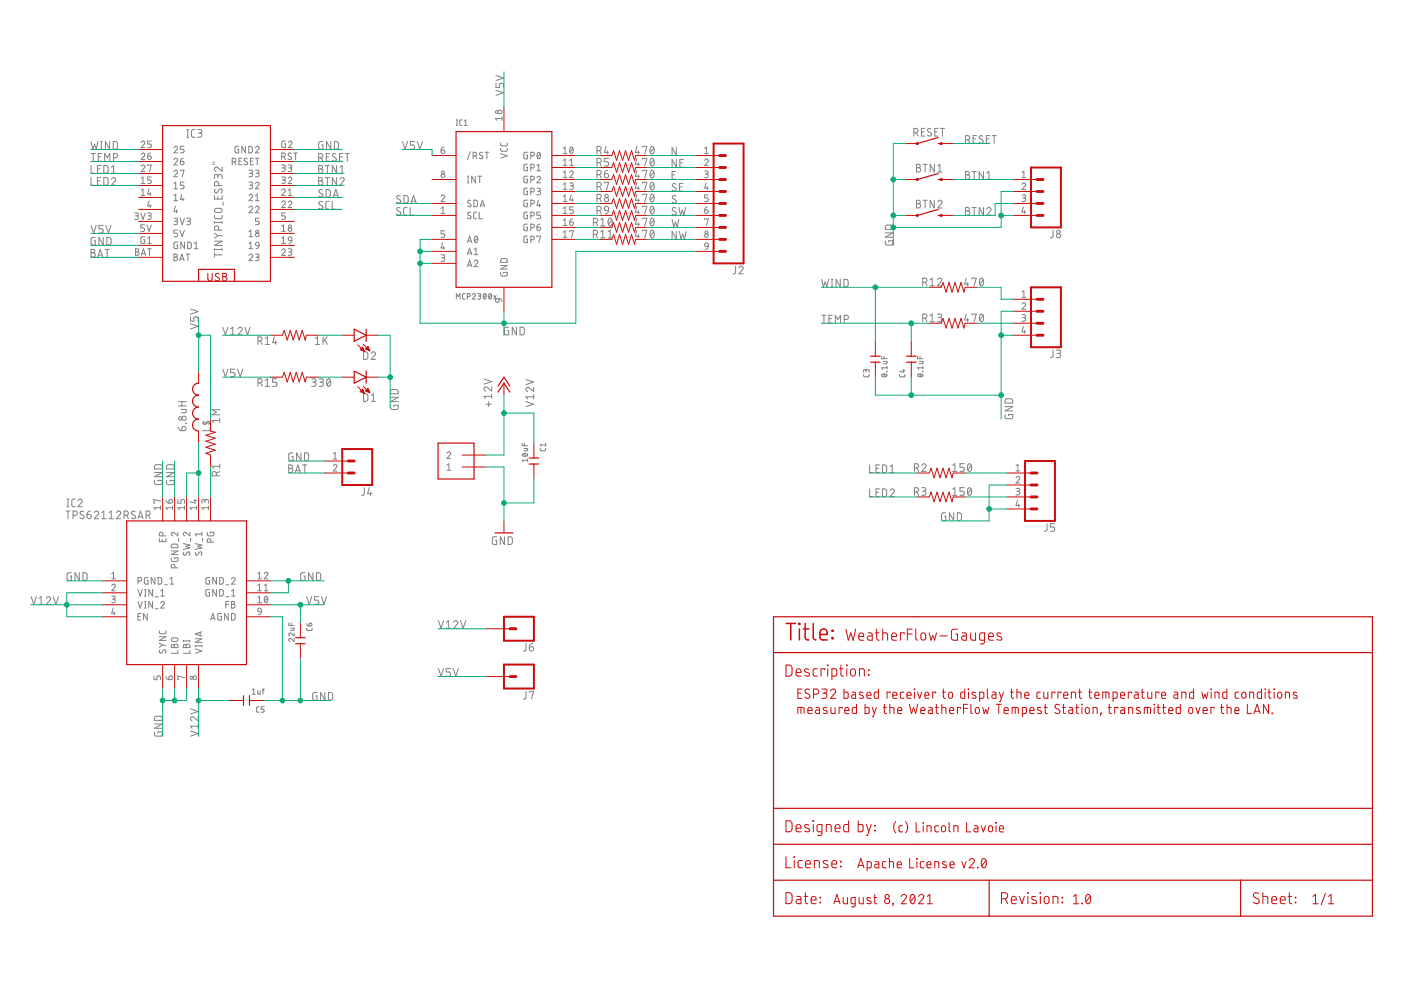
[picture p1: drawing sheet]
<svg xmlns="http://www.w3.org/2000/svg" width="297mm" height="210mm" viewBox="0 0 297 210" stroke-linecap="round" stroke-linejoin="round" font-family="sans-serif">
<g fill="none" stroke="#808080" stroke-width=".21">
<path d="M105.2 17.7v.9h.7v-.6a.46 .46 0 0 1 .4-.4 .46 .46 0 0 1 .5 .4v.6M105.2 19.1l1.6 .6-1.6 .5M105.2 16l1.6 .6-1.6 .5M19.3 37.6v1.7h.7M19.3 35.1v1.6h.7M19.3 32.6h.9M19.3 30l.4 1.6 .3-1 .4 1 .4-1.6M19.8 32.6v1.6M20.7 35.8h.5M20.7 38.4h.5M20.8 33.3h.6M21.3 31.6h.4"/>
<path d="M21.3 30h.4M21.4 37.6h-.7v1.7h.7M21.4 35.1h-.7v1.6h.7M21.5 30v1.6M21.5 32.6h-.7v1.6h.7M22 35.1h.6l.3 .3v.9l-.3 .4h-.6zM22 37.6l.6 .1 .3 .2v.9l-.3 .4-.6 .1zM22.2 34.2v-1.6l.5 .9 .6-.9v1.6M23.2 30v1.6l-.8-1.6v1.6M23.6 38a.44 .44 0 0 1 .7-.3 .44 .44 0 0 1 .1 .7l-.8 .9h.9M23.6 36.7h.9M23.6 35.5l.5-.4v1.6"/>
<path d="M24 30l.6 .1 .3 .2v.9l-.3 .4h-.6zM24.1 33.5h.4a.46 .46 0 0 0 .5-.5 .46 .46 0 0 0-.5-.4h-.4v1.6M29.9 30.2a.38 .38 0 0 1 .6-.3 .38 .38 0 0 1 .1 .6l-.7 .8h.8M29.9 32.7a.38 .38 0 0 1 .6-.2 .38 .38 0 0 1 .1 .6l-.7 .7h.8M29.9 35.3a.38 .38 0 0 1 .6-.3 .38 .38 0 0 1 .1 .6l-.7 .8h.8M29.9 37.8l.4-.3v1.4M29.9 38.9h.8M31.3 33.1h.5a.39 .39 0 0 1 .3 .4 .39 .39 0 0 1-.4 .3 .39 .39 0 0 1-.4-.4zM31.3 35.1v-.1h.8l-.4 1.4M31.9 32.4l-.3 .2-.3 .5M32.1 29.9h-.8v.6h.5a.4 .4 0 0 1 .3 .4 .4 .4 0 0 1-.3 .4h-.5M32.1 37.5h-.8v.6h.5a.4 .4 0 0 1 .3 .4 .4 .4 0 0 1-.3 .4h-.5"/>
<path d="M36.9 31.3a.38 .38 0 0 1 .5-.3 .38 .38 0 0 1 .1 .6l-.6 .8h.8M36.9 33.9a.38 .38 0 0 1 .5-.3 .38 .38 0 0 1 .1 .6l-.6 .7h.8M36.9 36.4a.38 .38 0 0 1 .5-.3 .38 .38 0 0 1 .1 .6l-.6 .8h.8M36.9 38.9l.4-.3v1.4M38.2 34.2h.5a.39 .39 0 0 1 .3 .4 .39 .39 0 0 1-.4 .3 .39 .39 0 0 1-.4-.3zM38.2 36.3v-.2h.8l-.4 1.4M38.9 33.5l-.5 .3-.2 .4M39 31h-.8v.6h.5a.39 .39 0 0 1 .3 .4 .39 .39 0 0 1-.3 .4h-.5M39 38.6h-.8v.7h.5a.39 .39 0 0 1 .3 .3 .39 .39 0 0 1-.3 .4h-.5M39.6 29.1h.4M39.6 27.5h.4M39.8 27.5v1.6"/>
<path d="M41.3 27.5h-.5l-.2 .3 .1 1.2 .6 .1M41.9 27.5h.6a.36 .36 0 0 1 .3 .3 .36 .36 0 0 1-.3 .4h-.4M42.4 28.2a.46 .46 0 0 1 .4 .4 .46 .46 0 0 1-.4 .5h-.5M45.1 34.8h.4M45.1 34.4h.4M46.2 37.4a.46 .46 0 0 1 .4-.4 .46 .46 0 0 1 .5 .4v.5M46.2 37.7v-.4a.36 .36 0 0 0-.4-.3 .36 .36 0 0 0-.3 .3v.6M46.4 39.4v-.5a.46 .46 0 0 0-.5-.4 .46 .46 0 0 0-.4 .4v.5h1.6M47.1 35.4v.9l-.9-.8a.45 .45 0 0 0-.7 .2 .45 .45 0 0 0 .3 .6M49.2 34.3h.4a.39 .39 0 0 0 .4-.4 .39 .39 0 0 0-.4-.4h-.4v1.4M49.7 34.3l.3 .6M50.6 31h-.5l-.3 .2v.9l.2 .3h.6v-.8h-.2"/>
<path d="M50.7 34.2h.4M51.3 33.5h-.6v1.4h.6M52 31v1.4l-.7-1.4v1.4M52.4 33.7l-.3-.2-.3 .4 .1 .2 .5 .3a.35 .35 0 0 1 0 .5 .35 .35 0 0 1-.5 0l-.2-.1M52.7 31l.6 .1 .2 .2v.9l-.2 .2h-.6zM52.8 36.1h.6l.2 .2-.2 .4h-.5M52.8 38.6h.5l.3 .3-.2 .3-.5 .1M53.1 34.2h.5M53.2 36.7a.38 .38 0 0 1 .4 .4 .38 .38 0 0 1-.4 .4h-.4M53.2 39.3a.38 .38 0 0 1 .4 .3 .38 .38 0 0 1-.4 .4h-.4M53.7 33.5h-.6v1.4h.6M54.2 31.3a.38 .38 0 0 1 .5-.3 .38 .38 0 0 1 .1 .6l-.6 .8h.7"/>
<path d="M54.2 36.1h.6l.1 .2-.1 .4h-.5M54.2 38.9a.38 .38 0 0 1 .5-.2 .38 .38 0 0 1 .1 .6l-.6 .7h.7M54.2 33.5h.7M54.5 36.7a.38 .38 0 0 1 .4 .4 .38 .38 0 0 1-.4 .4h-.3M54.5 33.5v1.4M59.7 33.2h.4a.38 .38 0 0 0 .4-.4 .38 .38 0 0 0-.4-.4h-.4v1.4M59.7 35h.6l.2 .2-.2 .4h-.4M59.7 37.5h.6l.2 .3-.2 .3h-.4M60.1 35.6a.39 .39 0 0 1 .4 .4 .39 .39 0 0 1-.4 .4h-.4M60.1 38.1a.39 .39 0 0 1 .4 .4 .39 .39 0 0 1-.4 .4h-.4M60.2 33.2l.3 .6M60.5 29.9h-.6l-.1 .2-.1 .9 .2 .3h.6v-.8h-.2"/>
<path d="M61.1 35h.6l.2 .2-.2 .4h-.4M61.1 37.8a.38 .38 0 0 1 .5-.3 .38 .38 0 0 1 .2 .6l-.7 .8h.8M61.2 30.2a.38 .38 0 0 1 .5-.3 .38 .38 0 0 1 .1 .6l-.6 .8h.7M61.5 35.6a.39 .39 0 0 1 .4 .4 .39 .39 0 0 1-.4 .4h-.4M61.7 32.6a.35 .35 0 0 0-.5-.1 .35 .35 0 0 0 0 .5l.5 .3a.35 .35 0 0 1 0 .5 .35 .35 0 0 1-.5-.1l-.2-.1M62.3 32.4h.8M62.7 32.4v1.4M67.6 33.5h.4a.46 .46 0 0 0 .5-.5 .46 .46 0 0 0-.5-.4h-.4v1.6M67.6 35.1h.4a.36 .36 0 0 1 .4 .4 .36 .36 0 0 1-.4 .3 .46 .46 0 0 1 .5 .5 .46 .46 0 0 1-.5 .4h-.4zM67.6 37.6h.4a.36 .36 0 0 1 .4 .4 .36 .36 0 0 1-.4 .4 .46 .46 0 0 1 .5 .4 .46 .46 0 0 1-.5 .5h-.4zM67.6 35.8h.4M67.6 38.4h.4"/>
<path d="M68.1 33.5l.4 .7M68.5 30h-.7l-.2 .2v1.1l.2 .3h.7v-.9h-.3M69 35.1h.8M69 37.6h.8M69.2 33.3h.5M69.4 35.1v1.6M69.4 37.6v1.7M69.9 32.6h-.7v1.6h.7M70.1 30v1.6l-.9-1.6v1.6M70.9 30l.6 .1 .3 .2v1.1l-.3 .2h-.6zM71.2 32.7l-.5-.1-.2 .3v.2l.6 .4a.4 .4 0 0 1 .1 .6 .4 .4 0 0 1-.6 0l-.2-.1M71.4 35.1v1.6l-.9-1.6v1.6"/>
<path d="M71.4 37.6v1.7l-.9-1.7v1.7M72 33.3h.5M72.1 38a.45 .45 0 0 1 .6-.4 .45 .45 0 0 1 .2 .8l-.8 .9h.9M72.1 36.7h.9M72.1 35.5l.4-.4v1.6M72.7 32.6h-.7v1.6h.7M73.2 32.6h.9M73.6 32.6v1.6M85.3 30l.6 1.6 .5-1.6M87.9 30h-.9v.7h.5a.46 .46 0 0 1 .4 .5 .46 .46 0 0 1-.4 .4h-.5M88.5 30l.5 1.6 .6-1.6M93.5 31.8h.5a.39 .39 0 0 1 .3 .4 .39 .39 0 0 1-.4 .4 .39 .39 0 0 1-.4-.4z"/>
<path d="M94.1 31.2l-.3 .1-.3 .5M96.8 26.6h.2M96.8 25.4h.2M96.9 25.4v1.2M98 25.4l-.4 .1-.1 .2v.7l.5 .2M98.4 26.6h.7M98.4 25.7l.3-.3v1.2M99.1 37.4h.3M99.1 38.8h.3M99.3 37.4v1.4M99.7 32.1l-.6 1.7M100.3 33.1h.4a.39 .39 0 0 0 .4-.4 .39 .39 0 0 0-.4-.4h-.4v1.4"/>
<path d="M100.8 33.1l.3 .6M100.8 37.4v1.4l-.8-1.4v1.4M101.3 37.4h.8M101.7 37.4v1.4M102.3 32.4l-.3-.1-.3 .3v.2l.5 .3a.35 .35 0 0 1 .1 .5 .35 .35 0 0 1-.6 0l-.1-.1M102.8 32.3h.8M103.2 32.3v1.4M106.2 31.5v.4l.3 .2 .9-.1 .1-.1v-.4M106.2 30.3v.4l.3 .2h.9l.1-.2v-.4M106.2 32.6l1.3 .4-1.3 .5M106.4 25.1h-1.4l.3 .4M106.4 24.7v.8"/>
<path d="M111.8 32.3h-.4l-.3 .2v.9l.2 .3h.5v-.8h-.2M111.8 34.8h-.4l-.3 .2v.9l.2 .3h.5v-.7h-.2M111.8 37.4h-.4l-.3 .1v1l.2 .2 .5 .1v-.8h-.2M111.8 39.9h-.5l-.2 .2v.9l.2 .3h.5v-.8h-.2M112.5 33.1h.4a.39 .39 0 0 0 .4-.4 .39 .39 0 0 0-.4-.4h-.4v1.4M112.5 35.6h.4a.39 .39 0 0 0 .4-.4 .39 .39 0 0 0-.4-.4h-.4v1.4M112.5 38.1h.4a.39 .39 0 0 0 .4-.3 .39 .39 0 0 0-.4-.4h-.4v1.4M113.8 37.7a.38 .38 0 0 1 .6-.3 .38 .38 0 0 1 .1 .6l-.7 .8h.8M113.8 39.9h.5l.3 .3-.2 .3h-.4M113.8 36.2h.8M113.8 35.1l.4-.3v1.4M114 32.4l.1-.1a.69 .69 0 0 1 .5 .7 .69 .69 0 0 1-.5 .7l-.3-.7z"/>
<path d="M114.5 32.6l-.6 .8M119.4 31.5l.4-.3v1.4M119.4 34l.4-.3v1.4M119.4 36.6l.4-.3v1.4M119.4 39.1l.4-.3v1.4M119.4 32.6h.8M119.4 35.1h.8M119.4 37.7h.8M120.8 36.6a.38 .38 0 0 1 .5-.3 .38 .38 0 0 1 .1 .6l-.6 .8h.8M120.8 38.8h.6l.2 .2-.2 .4h-.5M120.8 35.1h.8M120.8 34l.4-.3v1.4"/>
<path d="M121 31.3l.1-.1a.67 .67 0 0 1 .5 .5 .67 .67 0 0 1-.2 .7l-.1 .1a.67 .67 0 0 1-.6-.4 .67 .67 0 0 1 .2-.7zM121.2 39.4a.39 .39 0 0 1 .4 .4 .39 .39 0 0 1-.4 .4h-.4M121.5 31.5l-.6 .8M126.6 31.9h.4a.46 .46 0 0 0 .5-.4 .46 .46 0 0 0-.5-.5h-.4v1.7M126.6 34.5h.4a.46 .46 0 0 0 .5-.5 .46 .46 0 0 0-.5-.4h-.4v1.6M126.6 37h.4a.46 .46 0 0 0 .5-.4 .46 .46 0 0 0-.5-.5h-.4v1.6M126.6 39.6h.4a.46 .46 0 0 0 .5-.5 .46 .46 0 0 0-.5-.4h-.4v1.6M127.1 31.9l.4 .8M127.1 34.5l.4 .7M127.1 37l.4 .7M127.1 39.6l.4 .7M128.1 36.8h.6a.46 .46 0 0 1 .3 .5 .46 .46 0 0 1-.5 .4 .46 .46 0 0 1-.4-.4z"/>
<path d="M128.1 38.8v-.1h.9l-.4 1.6M128.5 31l-.4 1.3h.9M128.8 31.9v.8M128.9 36.1l-.6 .3-.2 .4M129 33.6h-.9v.7h.6a.46 .46 0 0 1 .3 .4 .46 .46 0 0 1-.3 .5h-.6M135 33.6l-.3 1.2h.9M135 31l-.3 1.3h.9M135 36.1l-.3 1.3h.9M135 38.7l-.3 1.2h.9M135.3 31.9v.8M135.3 34.5v.7M135.3 37v.7"/>
<path d="M135.3 39.6v.7M136.2 31.2v-.2h.9l-.4 1.7M136.2 33.8v-.2h.9l-.4 1.6M136.2 36.3v-.2h.9l-.4 1.6M136.2 38.8v-.1h.9l-.4 1.6M138 31.1l.3-.1a.97 .97 0 0 1 0 1.7 1.02 1.02 0 0 1-.3-1.6zM138 33.7l.3-.1a.97 .97 0 0 1 0 1.6 1.02 1.02 0 0 1-.3-1.5zM138 36.2l.3-.1a.97 .97 0 0 1 0 1.6 1.02 1.02 0 0 1-.3-1.5zM138 38.8l.3-.1a.97 .97 0 0 1 0 1.6 1.02 1.02 0 0 1-.3-1.5zM138.6 31.4l-.7 .9M138.6 33.9l-.7 .9M138.6 36.5l-.7 .9"/>
<path d="M138.6 39l-.7 .9M142.5 37.1h.5M143.2 36.4h-.7v1.6h.7M143.3 39l-.2-.1a.38 .38 0 0 0-.5 .2 .38 .38 0 0 0 .1 .5l.5 .3a.44 .44 0 0 1-.1 .7 .44 .44 0 0 1-.6-.3M143.4 31.3v1.6l-.9-1.6v1.6M143.4 33.8v1.7l-.9-1.7v1.7M144.1 39.6h.5M144.1 34.5h.6M144.8 38.9h-.7v1.6h.7M144.9 33.8h-.8v1.7h.8M149.4 34a.38 .38 0 0 1 .5-.3 .38 .38 0 0 1 .2 .6l-.7 .8h.8M149.4 36.3h.6l.2 .2-.2 .3-.5 .1"/>
<path d="M149.4 32.6h.8M149.4 31.5l.4-.3v1.4M149.7 38.8l-.3 1.1h.8M149.8 36.9a.39 .39 0 0 1 .4 .4 .39 .39 0 0 1-.4 .4h-.4M149.9 39.6v.6M193.8 28.1h.4a.46 .46 0 0 0 .4-.4 .46 .46 0 0 0-.4-.5h-.4v1.7M194.3 28.1l.3 .8M194.3 34.8h.5a.36 .36 0 0 1 .3 .4 .36 .36 0 0 1-.3 .4 .46 .46 0 0 1 .4 .4 .46 .46 0 0 1-.4 .5h-.5zM194.3 35.6h.5M195.4 27.9h.5M195.7 34.8h.9M196.1 27.2h-.7v1.7h.7"/>
<path d="M196.2 34.8v1.7M197.4 27.3h-.2a.38 .38 0 0 0-.5 .1 .38 .38 0 0 0 .1 .5l.5 .3a.44 .44 0 0 1 0 .7 .44 .44 0 0 1-.7-.3M198.1 34.8v1.7l-.9-1.7v1.7M198.2 27.9h.5M198.8 36.5h.9M198.8 35.2l.5-.4v1.7M198.9 27.2h-.7v1.7h.7M199.4 27.2h.9M199.8 27.2v1.7M204.7 29.7h.4a.46 .46 0 0 0 .5-.5 .46 .46 0 0 0-.5-.5h-.4v1.7M204.7 36.4h.4a.36 .36 0 0 1 .4 .3 .36 .36 0 0 1-.4 .4 .46 .46 0 0 1 .5 .4 .46 .46 0 0 1-.5 .5h-.4zM204.7 37.1h.4"/>
<path d="M205.3 29.7l.3 .7M206.1 36.4h.9M206.3 29.5h.6M206.5 36.4v1.6M207 28.7h-.7v1.7h.7M208.4 28.9l-.2-.1a.37 .37 0 0 0-.5 .1 .37 .37 0 0 0 .1 .5l.5 .3a.4 .4 0 0 1 0 .6 .4 .4 0 0 1-.6 0l-.1-.2M208.5 36.4v1.6l-.9-1.6v1.6M209.1 29.5h.6M209.2 38h.9M209.2 36.7l.5-.3v1.6M209.8 28.7h-.7v1.7h.7M210.3 28.7h.9"/>
<path d="M210.8 28.7v1.7M216.7 39.1a.39 .39 0 0 1 .5-.3 .39 .39 0 0 1 .2 .6l-.7 .8h.8M216.7 37.7h.8M216.7 36.6l.4-.3v1.4M19.3 52.9h.5a.36 .36 0 0 1 .3 .3 .36 .36 0 0 1-.3 .4 .46 .46 0 0 1 .4 .4 .46 .46 0 0 1-.4 .5h-.5zM19.3 47.8l.6 1.6 .5-1.6M19.3 53.6h.5M20.2 50.3l-.7 .1-.2 .1 .1 1.4 .8 .1v-.9h-.3M20.7 54.5l.6-1.6 .5 1.6M20.8 54.1h.9M21.9 47.8h-.9v.7h.5a.46 .46 0 0 1 .4 .5 .46 .46 0 0 1-.4 .4h-.5M21.9 50.3v1.7l-.9-1.7v1.7"/>
<path d="M22.3 52.9h.9M22.4 47.8l.6 1.6 .5-1.6M22.6 50.3l.7 .1 .2 .2 .1 .9-.3 .4-.7 .1zM22.7 52.9v1.6M28.6 45.1l.6 .1 .1 .2-.1 .3-.5 .1M28.7 52.7l.7 .2v.4l-.3 .1a.38 .38 0 0 1 .4 .4 .38 .38 0 0 1-.4 .3h-.4zM28.7 53.4h.4M29 45.8a.39 .39 0 0 1 .3 .4 .39 .39 0 0 1-.3 .3h-.4M29.8 45.1l.5 1.4 .5-1.4M29.9 40.4l.4-.3v1.4M29.9 41.5h.8M30 54.1l.4-1.4 .5 1.4"/>
<path d="M30.1 53.8h.7M30.6 47.7h-.8v.6h.5a.39 .39 0 0 1 .3 .4 .39 .39 0 0 1-.3 .4h-.5M30.7 50.2h-.5l-.3 .2v.9l.2 .3h.6v-.8h-.3M31.1 47.7l.5 1.4 .5-1.4M31.3 45.1l.6 .1 .2 .2-.2 .3-.4 .1M31.3 52.7h.8M31.3 51.6h.8M31.3 50.5l.4-.3v1.4M31.6 40.1l-.3 1h.8M31.6 42.6l-.3 1.1h.8M31.7 45.8a.39 .39 0 0 1 .4 .4 .39 .39 0 0 1-.4 .3h-.4M31.7 52.7v1.4"/>
<path d="M31.8 40.8v.7M31.8 43.4v.6M36.9 46.2h.4l.3 .3-.1 .3-.5 .1M36.9 53.9l.6 .1v.4l-.2 .1a.38 .38 0 0 1 .4 .4 .38 .38 0 0 1-.4 .4h-.4zM36.9 41.5l.4-.3v1.4M36.9 40h.8M36.9 42.6h.8M36.9 54.5h.4M37.2 43.7l-.3 1.1h.8M37.3 46.9a.38 .38 0 0 1 .4 .4 .38 .38 0 0 1-.4 .3h-.4M37.4 44.5v.6M37.7 48.8h-.8v.6h.4a.39 .39 0 0 1 .4 .4 .39 .39 0 0 1-.4 .4h-.4"/>
<path d="M37.7 51.3l-.6 .1-.2 .1v.9l.2 .3h.6v-.7h-.3M38.1 55.3l.5-1.4 .4 1.4M38.2 46.2l.4 1.4 .5-1.4M38.2 48.8l.4 1.4 .5-1.4M38.2 54.9h.7M38.5 41.2l-.3 1.1h.8M38.8 42v.6M39.1 51.3v1.4l-.8-1.4v1.4M39.5 53.9h.7M39.6 46.2l.6 .1 .2 .2-.2 .3-.4 .1M39.8 51.3l.5 .1 .2 .2 .1 .7-.3 .4h-.5zM39.8 53.9v1.4"/>
<path d="M40 46.9a.38 .38 0 0 1 .4 .4 .38 .38 0 0 1-.4 .3h-.4M41.2 52.7h.8M41.2 51.6l.4-.3v1.4M45.5 45.7v.4l.3 .3h1.1l.2-.3v-.4M45.5 54h1.6M45.5 41.5v.7h1.6v-.7M45.5 47v.3M45.5 52.7v.4M45.5 53.6v.9M45.5 52.9h1.6M45.5 51.1h1.6l-1.6 .9h1.6M45.5 49.4l.7 .6"/>
<path d="M45.5 47.2h1.6M45.6 44.3l1.1-.1a.44 .44 0 0 1 .4 .4 .44 .44 0 0 1-.4 .5l-1-.1-.2-.4zM45.6 40.1l-.1 .5 .3 .3 .3-.1 .3-.6a.38 .38 0 0 1 .5-.1 .38 .38 0 0 1 .2 .5l-.2 .4M46.2 41.7v.5M46.2 50l-.7 .5M46.2 50h.9M46.4 48.8v-.5a.46 .46 0 0 0-.5-.4 .46 .46 0 0 0-.4 .4v.5h1.6M47.1 47v.3M47.1 52.7v.4M47.3 42.8v.8M52.8 41.5a.38 .38 0 0 1 .5-.3 .38 .38 0 0 1 .1 .6l-.6 .8h.8M52.8 44a.38 .38 0 0 1 .5-.3 .38 .38 0 0 1 .1 .6l-.6 .8h.8"/>
<path d="M52.8 54.2a.38 .38 0 0 1 .5-.3 .38 .38 0 0 1 .1 .6l-.6 .8h.8M52.8 50.2h.8M52.8 52.7h.8M52.8 49.1l.4-.3v1.4M52.8 51.6l.4-.3v1.4M54.2 44a.38 .38 0 0 1 .5-.3 .38 .38 0 0 1 .1 .6l-.6 .8h.7M54.2 53.9h.4l.3 .2-.1 .4h-.5M54.2 42.6h.7M54.2 41.5l.3-.3v1.4M54.3 51.5l.2-.2 .3 .2 .1 .6-.6-.1zM54.5 54.5a.38 .38 0 0 1 .4 .4 .38 .38 0 0 1-.4 .4h-.3M54.9 46.2h-.7v.7h.4a.39 .39 0 0 1 .3 .4 .39 .39 0 0 1-.3 .3h-.4"/>
<path d="M54.9 52.1l-.2 .5-.4 .1M59.7 40.4a.38 .38 0 0 1 .6-.3 .38 .38 0 0 1 .1 .6l-.7 .8h.8M59.7 42.9a.38 .38 0 0 1 .6-.3 .38 .38 0 0 1 .1 .6l-.7 .8h.8M59.7 53.1a.38 .38 0 0 1 .6-.3 .38 .38 0 0 1 .1 .6l-.7 .7h.8M59.7 49.1h.8M59.7 51.6h.8M59.7 48l.4-.3v1.4M59.7 50.5l.4-.3v1.4M60.5 45.1h-.8v.7h.5a.4 .4 0 0 1 .3 .4 .4 .4 0 0 1-.3 .3h-.5M61.1 42.9a.38 .38 0 0 1 .5-.3 .38 .38 0 0 1 .2 .6l-.7 .8h.8M61.1 52.7h.5l.3 .3-.2 .3-.4 .1M61.1 41.5h.8"/>
<path d="M61.1 40.4l.4-.3v1.4M61.2 50.3l.3-.1 .3 .1 .1 .7-.7-.1zM61.5 53.4a.38 .38 0 0 1 .4 .4 .38 .38 0 0 1-.4 .3h-.4M61.9 51l-.1 .4-.5 .2M68.4 40.3l-.2-.1a.37 .37 0 0 0-.5 .1 .37 .37 0 0 0 .1 .6l.5 .2a.4 .4 0 0 1 0 .6 .4 .4 0 0 1-.6 0l-.1-.1M68.4 42.8h-.2a.37 .37 0 0 0-.5 .1 .37 .37 0 0 0 .1 .5l.5 .3a.37 .37 0 0 1 .1 .5 .37 .37 0 0 1-.5 .1l-.3-.2M69.1 40.2h.6l.3 .2v.9l-.3 .5h-.6zM69.8 42.7h-.5l-.2 .4 .1 1.1 .6 .1M70.4 42.7v1.6h.8M70.7 41.8l.5-1.6 .5 1.6M70.8 41.4h.8M84.9 41.6l-.6-.1-.2 .3 .1 .2 .6 .4a.38 .38 0 0 1 .1 .5 .38 .38 0 0 1-.5 .2l-.3-.3"/>
<path d="M84.9 44.1l-.6-.1-.2 .3 .1 .3 .6 .3a.37 .37 0 0 1 .1 .5 .37 .37 0 0 1-.5 .2l-.3-.2M85.6 41.4l.7 .1 .2 .2 .1 .9-.3 .4-.7 .1zM86.3 44h-.5l-.2 .3v1.1l.3 .2h.4M87 44v1.6h.7M87.2 43.1l.5-1.7 .5 1.7M87.3 42.7h.8M93.5 54l.6 .1 .2 .2-.2 .3-.4 .1M93.5 41.6a.38 .38 0 0 1 .6-.3 .38 .38 0 0 1 .1 .7l-.7 .7h.8M93.5 45.3h.8M93.5 44.2l.4-.3v1.4M93.8 51.5l-.3 1.1h.8M93.9 54.7a.38 .38 0 0 1 .4 .3 .38 .38 0 0 1-.4 .4h-.4"/>
<path d="M94.1 52.3v.6M94.3 48.9h-.8v.7h.5a.39 .39 0 0 1 .3 .4 .39 .39 0 0 1-.3 .3h-.5M99.1 51.5l.5-1.4 .4 1.4M99.1 54l.5-1.4 .4 1.4M99.1 56.5l.5-1.4 .4 1.4M99.2 51.1h.7M99.2 53.7h.7M99.2 56.2h.7M99.8 42.6l-.5-.1-.2 .3 .1 .2 .5 .3a.35 .35 0 0 1 .1 .5 .35 .35 0 0 1-.6 0l-.1-.2M99.8 45.1l-.5-.1-.2 .3 .2 .3 .4 .2a.35 .35 0 0 1 .1 .5 .35 .35 0 0 1-.6 0l-.1-.1M100.5 42.4l.5 .1 .2 .2v.9l-.2 .2h-.5zM100.5 55.5a.39 .39 0 0 1 .6-.3 .39 .39 0 0 1 .1 .6l-.7 .7h.8"/>
<path d="M100.5 52.9l.4-.3v1.4M100.5 54h.8M100.7 50.2l.1-.1a.71 .71 0 0 1 .5 .7 .71 .71 0 0 1-.5 .6l-.2-.4zM101 45h-.4l-.2 .3v.9l.2 .2h.4M101.2 50.4l-.6 .8M101.6 45v1.4h.6M101.8 43.8l.5-1.4 .4 1.4M101.9 43.5h.7M106.2 57.7v.6l.1 .2h1l.2-.2v-.6h-.7v.3M106.2 56.3h1.3l-1.3 .8h1.3M106.3 54.9h1l.2 .2v.5h-1.3zM111.8 42.4l-.5 .1-.2 .1v.9l.2 .3h.5v-.7h-.2"/>
<path d="M111.8 45h-.5l-.2 .2v.9l.2 .3h.5v-.8h-.2M111.8 47.5h-.5l-.2 .2v.9l.2 .3h.5v-.7h-.2M111.8 50.1h-.5l-.2 .1v1l.2 .2 .5 .1v-.8h-.2M112.5 40.7h.4a.39 .39 0 0 0 .4-.4 .39 .39 0 0 0-.4-.4h-.4v1.4M112.5 43.2h.4a.39 .39 0 0 0 .4-.4 .39 .39 0 0 0-.4-.4h-.4v1.4M112.5 45.8h.4a.39 .39 0 0 0 .4-.4 .39 .39 0 0 0-.4-.4h-.4v1.4M112.5 48.3h.4a.39 .39 0 0 0 .4-.4 .39 .39 0 0 0-.4-.4h-.4v1.4M112.5 50.8h.4a.39 .39 0 0 0 .4-.3 .39 .39 0 0 0-.4-.4h-.4v1.4M113.8 48.2h.5a.39 .39 0 0 1 .3 .4 .39 .39 0 0 1-.4 .3 .39 .39 0 0 1-.4-.4zM113.8 50.2v-.1h.8l-.4 1.4M114.2 42.4l-.4 1.1h.8M114.2 40.5a.38 .38 0 0 1 .4 .4 .38 .38 0 0 1-.4 .4h-.4"/>
<path d="M114.4 43.2v.6M114.4 47.5l-.4 .3-.2 .4M114.6 45h-.8v.6h.5a.39 .39 0 0 1 .3 .4 .39 .39 0 0 1-.3 .4h-.5M119.4 41.6l.4-.3v1.4M119.4 44.2l.4-.3v1.4M119.4 46.7l.4-.3v1.4M119.4 49.3l.4-.4v1.4M119.4 40.2h.8M119.4 42.7h.8M119.4 45.3h.8M119.4 47.8h.8M119.4 50.3h.8"/>
<path d="M120.8 47h.4a.39 .39 0 0 1 .3 .5 .39 .39 0 0 1-.4 .3 .39 .39 0 0 1-.3-.4zM120.8 49.1v-.2h.8l-.4 1.4M121.1 41.3l-.3 1.1h.8M121.3 42.1v.6M121.4 46.4l-.4 .1-.2 .5M121.6 43.9h-.8v.6h.4a.4 .4 0 0 1 .4 .4 .4 .4 0 0 1-.4 .4h-.4M125.8 47.2h.4a.46 .46 0 0 0 .5-.5 .46 .46 0 0 0-.5-.4h-.4v1.6M125.8 49.7h.4a.46 .46 0 0 0 .5-.4 .46 .46 0 0 0-.5-.5h-.4v1.6M126.3 47.2l.4 .7M126.3 49.7l.4 .7M126.6 42.1h.4a.46 .46 0 0 0 .5-.5 .46 .46 0 0 0-.5-.4h-.4v1.6M126.6 44.6h.4a.46 .46 0 0 0 .5-.4 .46 .46 0 0 0-.5-.5h-.4v1.7"/>
<path d="M127.1 42.1l.4 .7M127.1 44.6l.4 .8M127.4 46.6l.4-.3v1.6M127.4 49.2l.4-.4v1.6M127.4 47.9h.8M127.4 50.4h.8M128.3 43.9l.3-.2 .3 .2 .1 .7-.8-.1-.1-.3zM128.9 50.4h.9M128.9 49.2l.5-.4v1.6M129 44.6l-.1 .5-.6 .3M129.1 46.4l.3-.1a.97 .97 0 0 1 0 1.6 1.02 1.02 0 0 1-.3-1.5zM129.7 46.6l-.7 .9"/>
<path d="M135 41.2l-.3 1.3h.9M135 43.7l-.3 1.3h.9M135 46.3l-.3 1.2h.9M135 48.8l-.3 1.3h.9M135.3 42.1v.7M135.3 44.6v.8M135.3 47.2v.7M135.3 49.7v.7M136.2 41.4v-.2h.9l-.4 1.6M136.2 43.9v-.2h.9l-.4 1.7M136.2 46.4v-.1h.9l-.4 1.6M136.2 49v-.2h.9l-.4 1.6"/>
<path d="M138 41.3l.3-.1a.97 .97 0 0 1 0 1.6 1.02 1.02 0 0 1-.3-1.5zM138 43.8l.3-.1a.97 .97 0 0 1 0 1.7 1.02 1.02 0 0 1-.3-1.6zM138 46.4l.3-.1a.97 .97 0 0 1 0 1.6 1.02 1.02 0 0 1-.3-1.5zM138 48.9l.3-.1a.97 .97 0 0 1 0 1.6 1.02 1.02 0 0 1-.3-1.5zM138.6 41.6l-.7 .9M138.6 44.1l-.7 .9M138.6 46.6l-.7 .9M138.6 49.2l-.7 .9M142.5 46.5l.4 1.7 .3-1.1 .4 1.1 .3-1.7M143.3 41.6l-.2-.1a.38 .38 0 0 0-.5 .1 .38 .38 0 0 0 .1 .5l.5 .3a.44 .44 0 0 1-.1 .7 .44 .44 0 0 1-.6-.3M143.3 44.1l-.2-.1a.38 .38 0 0 0-.5 .1 .38 .38 0 0 0 .1 .6l.5 .2a.41 .41 0 0 1 .1 .7 .41 .41 0 0 1-.7-.1l-.1-.1M143.4 49.1v1.6l-.9-1.6v1.6"/>
<path d="M143.9 44l.4 1.6 .4-1.1 .3 1.1 .4-1.6M144 49.1l.4 1.6 .4-1.1 .3 1.1 .4-1.6M149.4 44.5h.5a.39 .39 0 0 1 .3 .4 .39 .39 0 0 1-.4 .4 .39 .39 0 0 1-.4-.4zM149.4 46.6v-.2h.8l-.4 1.4M149.5 51.6l.3-.1 .3 .1 .1 .7-.7-.1zM150 43.9l-.4 .1-.2 .5M150.2 41.3h-.8v.7h.5a.4 .4 0 0 1 .3 .3 .4 .4 0 0 1-.3 .4h-.5M150.2 52.3l-.3 .5-.4 .1M156 56.4l-.1 1.4-.5 .3M156.7 56.8a.44 .44 0 0 1 .6-.4 .44 .44 0 0 1 .1 .7l-.7 1h.9M174.2 59.2l.4 1.7 .3-1.1 .4 1.1 .4-1.7M176.2 59.2h.4"/>
<path d="M176.4 59.2v1.7M178.2 59.2v1.7l-.9-1.7v1.7M178.9 59.2h.7l.2 .3v.9l-.2 .4-.7 .1zM187.7 51.1v.5l.2 .3 1.1 .1 .3-.3v-.6h-.9v.2M187.7 49.4h1.6l-1.6 .9h1.6M187.8 47.9l.4-.2 .8 .1 .3 .2v.6h-1.6zM194.3 42.5h.5a.36 .36 0 0 1 .3 .3 .36 .36 0 0 1-.3 .4 .46 .46 0 0 1 .4 .4 .46 .46 0 0 1-.4 .5h-.5zM194.3 43.2h.5M195.6 59.9h.5a.44 .44 0 0 0 .4-.5 .44 .44 0 0 0-.4-.4h-.5v1.6M195.7 42.5h.9M196.2 42.5v1.6M196.2 59.9l.3 .7"/>
<path d="M197.2 59.3l.4-.3v1.6M198.1 42.5v1.6l-.9-1.6v1.6M198.8 59.3a.44 .44 0 0 1 .6-.3 .44 .44 0 0 1 .1 .7l-.7 .9h.9M198.8 42.8a.44 .44 0 0 1 .7-.3 .44 .44 0 0 1 .1 .7l-.8 .9h.9M204.7 44h.4a.36 .36 0 0 1 .4 .3 .36 .36 0 0 1-.4 .4 .46 .46 0 0 1 .5 .5 .46 .46 0 0 1-.5 .4h-.4zM204.7 44.7h.4M204.9 59l-.4 1.2h.9M205.1 59.9v.7M206.1 59.1v-.1h.9l-.5 1.6M206.1 44h.9M206.5 44v1.6M207.9 59.1l.2-.1a.95 .95 0 0 1 0 1.6 1.06 1.06 0 0 1-.2-1.5z"/>
<path d="M208.4 59.3l-.7 .9M208.5 44v1.6l-.9-1.6v1.6M209.2 44.3a.45 .45 0 0 1 .6-.3 .45 .45 0 0 1 .2 .7l-.8 .9h.9M216.7 41.3l.6 .1 .2 .2-.2 .3-.4 .1M217 43.9l-.3 1.1h.8M217.1 42a.39 .39 0 0 1 .4 .3 .39 .39 0 0 1-.4 .4h-.4M217.2 44.6v.7M223.3 48.8l-.1 1.4-.5 .2M40.4 67.2v.9h.7v-.6a.47 .47 0 0 1 .5-.3 .47 .47 0 0 1 .4 .3v.6M40.4 68.6l1.6 .6-1.6 .5M40.4 65.5l1.6 .6-1.6 .5M47.2 69.4l.6 1.6 .5-1.6"/>
<path d="M47.2 78.3l.6 1.6 .5-1.6M48.9 71h.9M48.9 69.7l.5-.3v1.6M49.8 78.3h-.9v.7h.5a.45 .45 0 0 1 .4 .4 .45 .45 0 0 1-.4 .5h-.5M50.4 78.3l.5 1.6 .6-1.6M50.5 69.7a.44 .44 0 0 1 .6-.3 .44 .44 0 0 1 .1 .7l-.7 .9h.9M51.9 69.4l.6 1.6 .5-1.6M54.7 72.3h.4a.44 .44 0 0 0 .5-.4 .44 .44 0 0 0-.5-.5h-.4v1.6M55.2 72.3l.4 .7M56.2 73h.9M56.2 71.8l.5-.4v1.6M58.2 71.4l-.4 1.3h.9"/>
<path d="M58.4 72.3v.7M66.9 71.8l.4-.4v1.6M66.9 73h.9M68.5 71.4v1.6M68.9 72.1l.5 .9M69.4 71.4l-.9 1M77.1 74.6h.6l.3 .3v.9l-.3 .4h-.6zM78.7 75a.44 .44 0 0 1 .6-.4 .44 .44 0 0 1 .2 .7l-.8 .9h.9M96.8 63.4v-1.1l.3 .6 .4-.6v1.1M98.6 62.3h-.4l-.1 .2v.7l.5 .2M99.1 62.9h.4l.2-.3v-.2l-.6-.1v1.1M100.2 62.5a.32 .32 0 0 1 .4-.2 .32 .32 0 0 1 .1 .5l-.5 .6h.6"/>
<path d="M101.3 62.3h.5l.2 .1-.2 .3-.4 .1M101.6 62.8l.3 .1v.3l-.1 .2h-.5M102.6 62.3h.1a.58 .58 0 0 1 .4 .5 .58 .58 0 0 1-.4 .6l-.3-.6zM103 62.5l-.5 .7M103.7 62.3h.1a.58 .58 0 0 1 .4 .5 .58 .58 0 0 1-.4 .6l-.2-.6zM104.2 62.5l-.5 .7M104.7 62.6l.5 .8M105.2 63.4l.6-.1v.5a.39 .39 0 0 1-.6 .2 .39 .39 0 0 1 0-.6zM105.2 62.6l-.5 .8M105.8 63.3l.5 .3 .1 .3M107.8 69.4h-.7l-.1 .2-.1 1 .2 .4h.7v-.9h-.2M109.5 69.4v1.6l-.9-1.6v1.6"/>
<path d="M110.3 69.4h.6l.2 .3 .1 .8-.3 .5h-.6zM174.2 66.8h.9M174.7 66.8v1.7M175.7 67.6h.6M176.2 60.9h.4M176.5 66.8h-.8v1.7h.8M177.1 68.5v-1.7l.6 .9 .5-.9v1.7M179 67.7h.5a.44 .44 0 0 0 .4-.4 .44 .44 0 0 0-.4-.5h-.5v1.7M183.1 79.4v.4l.3 .1 .8-.1 .1-.4M183.6 78.6l.1-.2 .3-.1 .2 .2 .1 .5M183.6 78.8v-.3l-.3-.2-.2 .2v.5M186.9 75.5v.6h1.2"/>
<path d="M187 79.4a.64 .64 0 0 1 1 .3 .62 .62 0 0 1-.6 .2 .62 .62 0 0 1-.5-.4zM187.2 79.3l.6 .5M187.3 76.6h.8l-.1 .5h-.7M187.4 75.5v.6M188 78.8h.1M188.1 77.7v.6M188.1 78h-1.2l.3 .3M190.7 79.4l.1 .4 .2 .1 .8-.1 .1-.4M191.4 78.5h.5M191.6 78.3v.7l-.9-.3M194.5 75.5v.6h1.2M194.6 79.4a.64 .64 0 0 1 1.1 .3 .62 .62 0 0 1-.6 .2 .62 .62 0 0 1-.5-.4z"/>
<path d="M194.8 79.3l.6 .5M194.9 76.6h.8l-.1 .5h-.7M195.1 75.5v.6M195.6 78.8h.1M195.6 67.5h.5a.44 .44 0 0 0 .4-.5 .44 .44 0 0 0-.4-.4h-.5v1.6M195.7 78h-1.2l.3 .3M195.7 77.7v.6M196.2 67.5l.3 .7M197.2 67l.4-.4v1.6M197.2 60.6h.9M197.2 68.2h.9M198.8 66.6h.5a.36 .36 0 0 1 .4 .4 .36 .36 0 0 1-.4 .3h-.4"/>
<path d="M199.2 67.3a.46 .46 0 0 1 .5 .5 .46 .46 0 0 1-.5 .4h-.4M204.9 66.6l-.4 1.2h.9M205.1 67.5v.7M206.1 66.8v-.2h.9l-.5 1.6M207.9 66.7l.2-.1a.95 .95 0 0 1 0 1.6 1.06 1.06 0 0 1-.2-1.5zM208.4 67l-.7 .8M216.7 64.5a.39 .39 0 0 1 .5-.3 .39 .39 0 0 1 .2 .6l-.7 .8h.8M216.7 66.7l.6 .1 .2 .2-.2 .3-.4 .1M216.7 62l.4-.4v1.4M216.7 63h.8M217 69.3l-.3 1.1h.8M217.1 67.4a.38 .38 0 0 1 .4 .3 .38 .38 0 0 1-.4 .4h-.4"/>
<path d="M217.2 70v.7M223.3 74.2l-.1 1.4-.5 .2M224 74.2h.5a.36 .36 0 0 1 .4 .4 .36 .36 0 0 1-.4 .3h-.3M224.4 74.9a.44 .44 0 0 1 .5 .5 .44 .44 0 0 1-.5 .4h-.4M32.9 98.6h1.2l.3 .2v.6h-1.6zM35.5 98.6h1.2l.2 .2v.6h-1.6zM37.8 90.6l.3 .6 .5 .1M37.8 86.1h1.7M37.8 85.2h1.7M38.4 86.8h1.1l-.1 .7h-1M38.6 85.2v.9M38.7 90.5a.46 .46 0 0 1 .7 .2 .46 .46 0 0 1-.4 .6h-.4z"/>
<path d="M39.4 89.7l.1 .1zM42.9 89.7h1.7M43.2 89.3l-.1 .5 .3 .2 .6-.6 .2-.1 .2 .2-.1 .5M44.6 90.6v.7h-1.7M46.6 89.1h-1.6l.3 .5M46.6 88.7v.9M46.6 98.4v.9M46.6 86.9h-1.6l.9 .5-.9 .5h1.6M46.6 100l-.7 .3M46.6 98.9h-1.6l.3 .4M54.7 81.2h.4a.44 .44 0 0 0 .5-.4 .44 .44 0 0 0-.5-.5h-.4v1.6M55.2 81.2l.4 .7"/>
<path d="M56.2 81.9h.9M56.2 80.7l.5-.4v1.6M58.7 80.3h-.9v.7h.5a.45 .45 0 0 1 .4 .5 .45 .45 0 0 1-.4 .4h-.5M61.2 98.6h.5a.37 .37 0 0 1 .3 .3 .37 .37 0 0 1-.3 .4 .44 .44 0 0 1 .4 .5 .44 .44 0 0 1-.4 .4h-.5zM61.2 99.3h.5M62.1 96h-.5l-.4 .3v1.2l.2 .1 .7 .1v-.9h-.3M62.8 99.8h.8M63.8 96v1.7l-.9-1.7v1.7M64.2 98.6h.9M64.6 96l.6 .1 .2 .2v1.1l-.2 .2-.6 .1zM64.6 98.6v1.6M66.1 80.3h.6a.36 .36 0 0 1 .3 .4 .36 .36 0 0 1-.3 .3h-.4"/>
<path d="M66.6 81a.44 .44 0 0 1 .4 .5 .44 .44 0 0 1-.4 .4h-.5M67.7 80.3h.5a.36 .36 0 0 1 .4 .4 .36 .36 0 0 1-.4 .3h-.3M68.1 81a.44 .44 0 0 1 .5 .5 .44 .44 0 0 1-.5 .4h-.4M69.4 80.4l.3-.1a.93 .93 0 0 1 0 1.6 1.02 1.02 0 0 1-.3-1.5zM70 80.7l-.7 .9M70.7 98.8a.39 .39 0 0 1 .5-.3 .39 .39 0 0 1 .1 .6l-.6 .8h.7M70.7 96.2l.4-.3v1.4M70.7 97.3h.7M77.1 83.5h.6l.3 .3v.8l-.3 .5h-.6zM78.7 85.1h.9M78.7 83.8l.5-.3v1.6M82.8 85.9v.7l.2 .2h1.1l.3-.2v-.7h-.9v.3"/>
<path d="M82.8 84.2h1.6l-1.6 1h1.6M82.9 82.7l1.3-.1 .2 .3v.6h-1.6zM94.8 96.1a.38 .38 0 0 1 .5-.3 .38 .38 0 0 1 .1 .6l-.6 .8h.8M94.8 98.6l.4-.3v1.4M94.8 99.7h.8M102.6 80.4l1.6 .5-1.6 .5M103.1 85.7h1M103.6 85.2v1M104.2 82v.9l-.9-.8a.45 .45 0 0 0-.7 .2 .45 .45 0 0 0 .4 .6M104.2 84h-1.6l.4 .5M104.2 83.6v.9M110.7 94v.5h1.2"/>
<path d="M110.8 96.3a.62 .62 0 0 1 1 .2 .63 .63 0 0 1-1.1-.1zM111 96.2l.6 .5M111.1 95.1h.8l-.1 .5h-.7M111.2 94v.5M111.5 85.2l1.6 .5-1.6 .5M111.5 80.5l1.6 .5-1.6 .6M111.9 97.6h-1.2l.3 .3M111.9 97.3v.6M113.1 82.1v.9l-.9-.7a.44 .44 0 0 0-.7 .1 .44 .44 0 0 0 .4 .6M113.1 83.7v.9M113.1 84.1h-1.6l.4 .5M114.5 95.1l.1 .3 .2 .2 .8-.1 .1-.4"/>
<path d="M115.7 94v.6M115.7 94.3h-1.2l.3 .3M184.4 98.6v1.6h.7M185.7 99.3h.6M186.5 98.6h-.8v1.6h.8M187.1 98.6h.6l.3 .3v.9l-.3 .4h-.6zM188.7 99l.5-.4v1.6M193.9 99.2h.4a.46 .46 0 0 0 .5-.4 .46 .46 0 0 0-.5-.5h-.4v1.6M194.4 99.2l.4 .7M195.4 98.7a.44 .44 0 0 1 .7-.4 .44 .44 0 0 1 .1 .8l-.8 .8h.9M202 98.7l.4-.4v1.6M202 99.9h.9"/>
<path d="M204.4 98.3h-.9v.8h.6a.45 .45 0 0 1 .4 .4 .45 .45 0 0 1-.4 .4h-.6M205.3 98.4l.2-.1a.95 .95 0 0 1 0 1.6 1.02 1.02 0 0 1-.2-1.5zM205.9 98.7l-.7 .9M213.1 87.9v.7l.2 .2h1.1l.3-.2v-.7h-.9v.2M213.1 86.2h1.6l-1.6 .9h1.6M213.2 84.7l1.2-.1 .3 .2v.6h-1.6zM215.4 99.9h.8M215.4 98.8l.4-.3v1.4M14 108.4h.9M14.2 107.4h.4M14.2 105.8h.4M14.4 105.8v1.6"/>
<path d="M14.4 108.4v1.6M15.5 109.3h.4a.46 .46 0 0 0 .5-.5 .46 .46 0 0 0-.5-.4h-.4v1.6M15.9 105.8l-.5 .1-.2 .3v1l.2 .2h.5M16.5 106.2a.45 .45 0 0 1 .7-.4 .45 .45 0 0 1 .1 .8l-.8 .8h.9M17.7 108.5l-.4-.1-.3 .3 .1 .2 .6 .4a.38 .38 0 0 1 .1 .5 .38 .38 0 0 1-.5 .2l-.4-.3M18.4 109.1h.6a.45 .45 0 0 1 .3 .5 .45 .45 0 0 1-.4 .4 .45 .45 0 0 1-.5-.5zM19.2 108.4l-.5 .1-.3 .6M20 108.7a.44 .44 0 0 1 .6-.3 .44 .44 0 0 1 .2 .7l-.8 .9h.9M21.6 110h.9M21.6 108.7l.4-.3v1.6M23.1 110h.9M23.1 108.7l.5-.3v1.6"/>
<path d="M24.7 108.7a.44 .44 0 0 1 .6-.3 .44 .44 0 0 1 .2 .7l-.8 .9h.9M26.3 109.3h.5a.46 .46 0 0 0 .4-.5 .46 .46 0 0 0-.4-.4h-.5v1.6M26.9 109.3l.3 .7M28.6 108.5l-.2-.1a.38 .38 0 0 0-.5 .1 .38 .38 0 0 0 .1 .5l.6 .3a.41 .41 0 0 1 0 .6 .41 .41 0 0 1-.6 0l-.2-.2M29.3 110l.5-1.6 .5 1.6M29.4 109.6h.8M31 109.3h.4a.46 .46 0 0 0 .5-.5 .46 .46 0 0 0-.5-.4h-.4v1.6M31.5 109.3l.4 .7M32.8 101.9v.5l.2 .3h1l.4-.2v-.6h-.9v.2M32.8 100.2h1.6l-1.6 .9h1.6M33.8 114.2v.6h1.4v-.6M34.1 107.3v.7"/>
<path d="M34.1 106.3l-1.4-.4v.8h.1M34.1 107.7h-1.4l.3 .3M34.4 114.4v.4M34.5 113.6v-.4a.38 .38 0 0 0-.3-.4 .38 .38 0 0 0-.4 .4v.4h1.4M35.2 106l.1 .4 .5 .3M35.3 101.9v.5l.2 .3h1.1l.3-.2v-.6h-.9v.2M35.3 100.2h1.6l-1.6 .9h1.6M35.9 106a.4 .4 0 0 1 .7 .1 .4 .4 0 0 1-.4 .6h-.4zM36.3 118.3v.6l.2 .1h.9l.3-.1v-.6h-.8v.2M36.3 116.8h1.4l-1.4 .8h1.4M36.4 115.5l1.1-.1 .2 .2v.5h-1.4zM36.6 107.7h-1.4l.3 .3"/>
<path d="M36.6 107.3v.7M37.7 112.8v.8l-.8-.6a.38 .38 0 0 0-.6 .1 .38 .38 0 0 0 .3 .5M37.7 105.9v.8h.7v-.5a.4 .4 0 0 1 .3-.3 .4 .4 0 0 1 .4 .3v.5M37.9 114.2v.6M38.9 115.3l1.4 .3-1 .3 1 .3-1.4 .3M39 117.1a.35 .35 0 0 0-.1 .5 .35 .35 0 0 0 .5 0l.3-.4a.38 .38 0 0 1 .6 0 .38 .38 0 0 1-.2 .6M39.1 107.3v.7M39.1 107.7h-1.4l.4 .3M40.3 112.8v.8l-.8-.6a.38 .38 0 0 0-.6 .1 .38 .38 0 0 0 .3 .5M40.4 114.2v.6M41.1 106.1h.6M41.4 105.9v.8l-1.1-.3"/>
<path d="M41.4 115.3l1.4 .3-.9 .3 .9 .3-1.4 .3M41.5 117.1a.35 .35 0 0 0-.1 .5 .35 .35 0 0 0 .6 0l.2-.4a.38 .38 0 0 1 .6 0 .38 .38 0 0 1-.2 .6M41.7 107.7h-1.4l.3 .3M41.7 107.3v.7M42.8 112.8v.8M42.8 113.2h-1.4l.3 .4M42.9 114.2v.6M43.4 106.3a.39 .39 0 0 1 .4-.4 .39 .39 0 0 1 .4 .4v.4M43.4 106.5v-.4l-.3-.2-.3 .2v.6M43.9 112.8l.1 .6 .1 .2h.9l.3-.2v-.6h-.7v.3M44.2 107.7h-1.4l.3 .3M44.2 107.3v.7"/>
<path d="M44.7 115v-.4a.38 .38 0 0 0-.4-.4 .38 .38 0 0 0-.4 .4v.4h1.4M45.9 100.9v-.5a.46 .46 0 0 0-.5-.4 .46 .46 0 0 0-.4 .4v.5h1.6M62.6 100.2l.6-1.6 .5 1.6M77.2 103.4v1.4l-.5 .2M78.3 103.4l-.4 1.3h.9M78.6 104.3v.7M105.3 113.8h-.5l-.4 .2v1.1l.2 .3h.7v-.9h-.3M107 113.8v1.6l-.9-1.6v1.6M107.7 113.8l.7 .1 .2 .2v.9l-.2 .4h-.7zM184.4 103.7v1.6h.7M185.7 104.4h.6M186.5 103.7h-.8v1.6h.8"/>
<path d="M187.1 103.7h.6l.3 .2v.9l-.3 .5h-.6zM188.7 104a.45 .45 0 0 1 .6-.3 .45 .45 0 0 1 .2 .7l-.8 .9h.9M188.7 100.2h.9M193.9 104.3h.4a.46 .46 0 0 0 .5-.4 .46 .46 0 0 0-.5-.5h-.4v1.6M194.4 104.3l.4 .7M195.4 103.4h.6a.37 .37 0 0 1 .3 .4 .37 .37 0 0 1-.3 .3h-.4M195.9 104.1a.44 .44 0 0 1 .4 .5 .44 .44 0 0 1-.4 .4h-.5M200.5 108.7h-.5l-.4 .3v1.2l.3 .1 .6 .1v-.9h-.2M202 103.8l.4-.4v1.6M202 105h.9M202.2 108.7v1.7l-.9-1.7v1.7M203 108.7l.6 .1 .2 .2v1.1l-.2 .2-.6 .1z"/>
<path d="M204.4 103.4h-.9v.7h.6a.45 .45 0 0 1 .4 .5 .45 .45 0 0 1-.4 .4h-.6M205.3 103.5l.2-.1a.95 .95 0 0 1 0 1.6 1.02 1.02 0 0 1-.2-1.5zM205.9 103.8l-.7 .9M215.4 101.3a.39 .39 0 0 1 .6-.3 .39 .39 0 0 1 .1 .6l-.7 .8h.8M215.4 103.5l.6 .1 .2 .2-.2 .3-.4 .1M215.7 106.1l-.3 1.1h.8M215.8 104.2a.39 .39 0 0 1 .4 .4 .39 .39 0 0 1-.4 .3h-.4M216 106.9v.6M222 111v1.4l-.6 .2M223.6 111h-.9v.7h.5a.47 .47 0 0 1 .4 .5 .47 .47 0 0 1-.4 .4h-.5M6.6 126.5l.6 1.6 .5-1.6M8.3 128.1h.9"/>
<path d="M8.3 126.9l.4-.4v1.6M9.8 126.9a.45 .45 0 0 1 .6-.4 .45 .45 0 0 1 .2 .7l-.8 .9h.9M11.3 126.5l.6 1.6 .5-1.6M15.1 121.4h-.5l-.3 .3-.1 1 .3 .3 .6 .1v-.9h-.2M16.8 121.4v1.7l-.9-1.7v1.7M17.6 121.4l.6 .1 .2 .2 .1 .9-.3 .4-.6 .1zM23.7 124.2a.38 .38 0 0 1 .5-.3 .38 .38 0 0 1 .1 .6l-.6 .8h.7M23.7 126.4h.6l.1 .2-.1 .4h-.5M23.7 121.6l.4-.3v1.4M23.7 122.7h.7M24 128.9l-.3 1.1h.7M24.1 127a.39 .39 0 0 1 .3 .4 .39 .39 0 0 1-.3 .4h-.4"/>
<path d="M24.2 129.7v.6M29.3 123.2h.4a.38 .38 0 0 0 .3-.4 .38 .38 0 0 0-.3-.4h-.4v1.4M29.3 125l.4 1.4 .5-1.4M29.3 127.5l.4 1.4 .5-1.4M29.3 130.7h.4M29.9 130.1h-.6v1.4h.6M30.7 126.4h.3M30.7 125h.3M30.7 128.9h.3M30.7 127.5h.3M30.8 125v1.4M30.8 127.5v1.4"/>
<path d="M31.2 130.1v1.4l-.8-1.4v1.4M31.4 122.4l-.6 .1-.2 .1v.9l.2 .3h.6v-.7h-.2M32.3 125v1.4l-.7-1.4v1.4M32.3 127.5v1.4l-.7-1.4v1.4M32.9 122.4v1.4l-.8-1.4v1.4M32.9 126.5h.6M32.9 129.1h.6M33.5 122.4l.6 .1 .2 .2v.9l-.2 .2h-.6zM33.8 133.8v.4l.3 .2 .9-.1 .2-.1v-.4M33.8 136.3l.6 .5M33.8 135h1.4l-1.4 .8h1.4M33.9 137.8l-.1 .5 .3 .2 .2-.1 .3-.5a.38 .38 0 0 1 .6 0 .38 .38 0 0 1-.2 .6"/>
<path d="M34.1 127.8a.38 .38 0 0 1 .5-.3 .38 .38 0 0 1 .1 .6l-.6 .8h.8M34.1 126.4h.8M34.1 125.3l.4-.3v1.4M34.4 136.8l-.6 .5M34.4 136.8h.8M34.9 124h.6M36 123.8h.8M36 122.7l.4-.3v1.4M36.4 136.7h.4l.1 .2a.39 .39 0 0 1 .4-.4 .39 .39 0 0 1 .4 .4v.4h-1.4zM36.4 135.3l.9-.1a.39 .39 0 0 1 .4 .4 .39 .39 0 0 1-.4 .4l-.9-.1zM36.9 136.9v.4M37.1 120.4v-.4a.38 .38 0 0 0-.4-.4 .38 .38 0 0 0-.4 .4v.4h1.4"/>
<path d="M37.7 137.9v.6h-1.4M38.9 135.7v.4M38.9 135.9h1.4M39 136.7h.4l.1 .2a.39 .39 0 0 1 .4-.4 .39 .39 0 0 1 .4 .4v.4h-1.4zM39.5 136.9v.4M40.3 137.9v.6h-1.4M40.3 135.7v.4M41.4 137.6l1.4 .4-1.4 .5M41.4 136.9h1.4M41.4 136.8v.3M41.4 135.4h1.4l-1.4 .8h1.4M42.4 134v.7"/>
<path d="M42.8 136.8v.3M42.8 133.9l-1.4 .5 1.4 .5M44.4 122.4l-.6 .1-.1 .1-.1 .9 .2 .3h.6v-.7h-.2M44.4 125h-.6l-.1 .2-.1 .9 .2 .2 .6 .1v-.8h-.2M44.7 131.5l.4-1.4 .5 1.4M44.8 131.1h.7M45.9 122.4v1.4l-.8-1.4v1.4M45.9 125v1.4l-.8-1.4v1.4M46.6 122.4l.5 .1 .2 .2v.7l-.2 .4h-.5zM46.6 125h.5l.2 .2v.8l-.2 .3-.5 .1zM46.9 130.1h-.5l-.2 .2v1l.3 .2h.4v-.8h-.2M47.9 128.1h.6"/>
<path d="M47.9 124h.6M47.9 126.5h.6M48.4 130.1v1.4l-.8-1.4v1.4M48.5 127.5h-.6v1.4M49.1 122.7a.38 .38 0 0 1 .5-.2 .38 .38 0 0 1 .1 .6l-.6 .7h.7M49.1 127.5l.6 .1 .1 .3-.3 .2a.39 .39 0 0 1 .3 .4 .39 .39 0 0 1-.3 .4h-.4zM49.1 130.1h.5l.2 .2v.9l-.2 .2-.5 .1zM49.1 126.4h.7M49.1 125.3l.4-.3v1.4M49.1 128.1h.4M54.7 122.7h.7M54.7 125.3h.7"/>
<path d="M54.7 127.8h.7M54.7 121.6l.3-.3v1.4M54.7 124.2l.3-.3v1.4M54.7 126.7l.3-.3v1.4M54.8 129.1h.5l.1 .6-.7-.1zM55.4 129.7l-.2 .5-.4 .1M56 121.6a.38 .38 0 0 1 .6-.3 .38 .38 0 0 1 .1 .6l-.7 .8h.8M56 125.3h.8M56 124.2l.4-.3v1.4M56.2 126.5l.2-.1a.77 .77 0 0 1 .4 .7 .77 .77 0 0 1-.5 .7l-.3-.7zM56.7 126.7l-.6 .8M61.2 132.1v.5h1.2"/>
<path d="M61.6 133.2h.8l-.1 .4-.7 .1M61.7 132.1v.5M62.4 135.4v.6l-.7-.6a.32 .32 0 0 0-.5 .1 .32 .32 0 0 0 .3 .5M62.4 134.2v.7l-.7-.6a.32 .32 0 0 0-.5 .1 .32 .32 0 0 0 .3 .5M64.7 121.4h-.6l-.3 .3v1.2l.2 .1 .7 .1v-.9h-.3M65 133.2v.3l.3 .2h.7l.2-.5M65 132.2l.1 .3 .4 .2M65 126.5l.6 1.6 .5-1.6M65.6 132.2a.33 .33 0 0 1 .5 .1 .33 .33 0 0 1-.3 .4h-.3zM66.3 121.4v1.7l-.9-1.7v1.7M67.1 121.4l.6 .1 .3 .2v1.1l-.3 .2-.6 .1zM67.6 126.5h-.9v.7h.5a.46 .46 0 0 1 .4 .5 .46 .46 0 0 1-.4 .4h-.5"/>
<path d="M68.2 126.5l.5 1.6 .5-1.6M93 131.6l.5 1.6 .5-1.6M94.6 133.2h.9M94.6 132l.5-.4v1.6M96.2 132a.44 .44 0 0 1 .6-.4 .44 .44 0 0 1 .1 .7l-.7 .9h.9M97.6 131.6l.6 1.6 .5-1.6M111.5 136.4v1.4l-.2 .2h-.3M112.2 137.1h.6a.45 .45 0 0 1 .3 .5 .45 .45 0 0 1-.4 .4 .45 .45 0 0 1-.5-.4zM112.9 136.4l-.5 .3-.2 .4M32.7 143.3v.8h.6v-.5a.4 .4 0 0 1 .4-.3 .4 .4 0 0 1 .4 .3v.5M32.8 155.2v.5l.2 .3 1 .1 .4-.2v-.7h-.9v.2M32.8 153.5h1.6l-1.6 .9h1.6"/>
<path d="M32.9 152l1.2-.1 .3 .2v.6h-1.6zM35.2 143.5l.3 .5 .3 .1M35.9 143.4a.4 .4 0 0 1 .7 .1 .4 .4 0 0 1-.4 .6h-.4zM39.1 143.7l-1.4-.4v.8h.2M40.4 155l1.6 .5-1.6 .6M40.4 150.3l1.6 .6-1.6 .5M42 152v.9l-.9-.8a.44 .44 0 0 0-.7 .1 .44 .44 0 0 0 .3 .7M42 154h-1.6l.3 .4M42 153.5v.9M53.5 146.3l.3-.3v1.2M53.5 147.2h.6M54.7 146.4v.7l.1 .1h.4v-.8"/>
<path d="M54.9 149.9h-.3l-.2 .2v.8l.5 .1M55.6 146.4h.4M56 146l-.2 .2v1M56 149.9h-.6v.5h.4a.32 .32 0 0 1 .2 .3 .32 .32 0 0 1-.2 .3h-.4M67.2 146.8l-.7 .1-.2 .2v1l.2 .3 .7 .1v-.9h-.3M68.9 146.8v1.7l-.9-1.7v1.7M69.6 146.8l.7 .1 .2 .2v1.1l-.2 .2-.7 .1zM93 141.8l.5 1.6 .5-1.6M95.5 141.8h-.9v.7h.6a.46 .46 0 0 1 .3 .4 .46 .46 0 0 1-.3 .5h-.6M96.1 141.8l.5 1.6 .6-1.6M111.5 146.6v1.4l-.2 .2h-.3M112.2 146.8v-.2h.9l-.4 1.6"/>
<circle cx="93.9" cy="36.6" r=".31"/>
<circle cx="93.9" cy="37.3" r=".39"/>
<circle cx="105.4" cy="23.7" r=".31"/>
<circle cx="106" cy="23.8" r=".39"/>
<circle cx="54.5" cy="49.8" r=".39"/>
<circle cx="54.6" cy="49.1" r=".31"/>
<circle cx="61.5" cy="48.7" r=".39"/>
<circle cx="61.5" cy="48" r=".31"/>
<circle cx="128.6" cy="42.4" r=".45"/>
<circle cx="128.6" cy="41.5" r=".36"/>
<circle cx="149.8" cy="49.3" r=".31"/>
<circle cx="149.8" cy="50" r=".39"/>
<circle cx="224.4" cy="49.2" r=".37"/>
<circle cx="224.4" cy="50" r=".45"/>
<circle cx="38.2" cy="88.7" r=".35"/>
<circle cx="39" cy="88.7" r=".46"/>
<circle cx="40.6" cy="143.7" r=".31"/>
<circle cx="41.3" cy="143.7" r=".39"/>
</g>
<g fill="none" stroke="#c90d0c" stroke-width=".21">
<path d="M29.4 31.7h5.1M29.4 34.2h5.1M29.4 36.8h5.1M29.4 39.3h5.1M57.3 31.7h5.1M57.3 34.2h5.1M57.3 36.8h5.1M57.3 39.3h5.1M91.6 33h5.1M91.6 38.1h5.1M106.8 22.8v5.1M117 33h5.1"/>
<path d="M117 35.5h5.1M117 38.1h5.1M127.2 33h2.5l.4-1 .6 2 .7-2 .6 2 .6-2 .7 2 .6-2 .6 2 .3-1h2.5M127.2 35.5h2.5l.4-1 .6 2 .7-2 .6 2 .6-2 .7 2 .6-2 .6 2 .3-1h2.5M127.2 38.1h2.5l.4-1.1 .6 2.1 .7-2.1 .6 2.1 .6-2.1 .7 2.1 .6-2.1 .6 2.1 .3-1h2.5M147.5 33h5.1M147.5 35.5h5.1M147.5 38.1h5.1M191.9 38.1h2.6M191.9 30.4h2.6M199.6 38.1h2.5M199.6 30.4h2.5"/>
<path d="M214.8 38.1h5.1M29.4 41.9h5.1M29.4 44.4h5.1M29.4 46.9h5.1M29.4 49.5h5.1M29.4 52h5.1M29.4 54.6h5.1M44.1 58v1.1a.46 .46 0 0 0 .4 .5 .46 .46 0 0 0 .5-.5v-1.1M46.5 58.1a.42 .42 0 0 0-.6-.1 .42 .42 0 0 0-.1 .5l.6 .4a.37 .37 0 0 1 .1 .5 .37 .37 0 0 1-.5 .1l-.4-.1M47.2 58h.5a.36 .36 0 0 1 .3 .3 .36 .36 0 0 1-.3 .4 .46 .46 0 0 1 .4 .4 .46 .46 0 0 1-.4 .5h-.5zM47.2 58.7h.5M57.3 41.9h5.1"/>
<path d="M57.3 44.4h5.1M57.3 46.9h5.1M57.3 49.5h5.1M57.3 52h5.1M57.3 54.6h5.1M91.6 43.1h5.1M91.6 45.7h5.1M91.6 50.8h5.1M91.6 53.3h5.1M91.6 55.8h5.1M117 40.6h5.1M117 43.1h5.1"/>
<path d="M117 45.7h5.1M117 48.2h5.1M117 50.8h5.1M127.2 40.6h2.5l.4-1 .6 2 .7-2 .6 2 .6-2 .7 2 .6-2 .6 2 .3-1h2.5M127.2 43.1h2.5l.4-1 .6 2.1 .7-2.1 .6 2.1 .6-2.1 .7 2.1 .6-2.1 .6 2.1 .3-1.1h2.5M127.2 45.7h2.5l.4-1 .6 2 .7-2 .6 2 .6-2 .7 2 .6-2 .6 2 .3-1h2.5M127.2 48.2h2.5l.4-1 .6 2 .7-2 .6 2 .6-2 .7 2 .6-2 .6 2 .3-1h2.5M127.2 50.8h2.5l.4-1.1 .6 2.1 .7-2.1 .6 2.1 .6-2.1 .7 2.1 .6-2.1 .6 2.1 .3-1h2.5M147.5 40.6h5.1M147.5 43.1h5.1M147.5 45.7h5.1M147.5 48.2h5.1"/>
<path d="M147.5 50.8h5.1M147.5 53.3h5.1M191.9 45.7h2.6M199.6 45.7h2.5M214.8 40.6h5.1M214.8 43.1h5.1M214.8 45.7h5.1M42.1 78.7v2.5M57.3 71.1h2.6l.4-1 .6 2 .6-2 .7 2 .6-2 .6 2 .7-2 .6 2 .3-1h2.5M57.3 80h2.6l.4-1 .6 2 .6-2 .7 2 .6-2 .6 2 .7-2 .6 2 .3-1h2.5M72.6 71.1h2.5M72.6 80h2.5"/>
<path d="M75.9 73.1l1.4 1.4M76.4 74.1h.7M76.5 74h.5M76.6 74.2h.6M76.6 73.9h.4M76.8 73.7h.1M76.9 73.6l-.5 .5 .9 .4M76.9 73.6l.4 .9M76.9 73.6h.1M76.9 74.3h.3M77 73l1.4 1.4M77.2 74.5h.1"/>
<path d="M77.5 74l.5-.5 .4 .9zM77.5 74h.7M77.6 71.1h2.6M77.6 80h2.6M77.7 73.9h.5M77.8 74.1h.5M77.8 73.7h.3M77.9 73.6h.2M78 73.5h.1M78 74.2h.3M78.3 74.3h.1M106.8 60.9v5.1"/>
<path d="M185.6 72.3v3.2M185.6 76.8v3.2M193.2 72.3v3.2M193.2 76.8v3.2M197 68.5h2.6l.3-1 .7 2.1 .6-2.1 .6 2.1 .7-2.1 .6 2.1 .7-2.1 .6 2.1 .2-1.1h2.6M197 60.9h2.6l.3-1 .7 2 .6-2 .6 2 .7-2 .6 2 .7-2 .6 2 .2-1h2.6M214.8 63.5h5.1M214.8 66h5.1M214.8 68.5h5.1M214.8 71.1h5.1M42.1 91.4v2.5M44.6 88.9v2.5l1.1 .3-2.1 .6 2.1 .6-2.1 .7 2.1 .6-2.1 .6 2.1 .7-2.1 .6 1 .4v2.5"/>
<path d="M68.8 97.7h5M75.9 82l1.4 1.4M76.4 83l.5-.5 .4 .9zM76.4 83h.7M76.5 82.9h.6M76.6 82.8h.4M76.7 83.1h.5M76.7 82.7h.3M76.9 82.5h.1M77 83.3h.2M77 81.9l1.4 1.4M77.5 82.9l.5-.5 .4 .9z"/>
<path d="M77.6 82.9h.7M77.6 82.8h.6M77.7 82.7h.4M77.9 83h.4M77.9 82.5h.2M78 82.4h.1M78.1 83.1h.3M98 99h5M98 96.5h5M106.8 81.2v2.6M113.2 93.9v3.2M113.2 98.4v3.2"/>
<path d="M34.5 105.4v5M37 105.4v5M39.6 105.4v5M42.1 105.4v5M44.6 105.4v5M68.8 100.3h5M106.8 110.4v2.6M194.5 100.3h2.5l.4-1 .6 2 .7-2 .6 2 .6-2 .7 2 .6-2 .6 2 .3-1h2.5M194.5 105.4h2.5l.4-1 .6 2 .7-2 .6 2 .6-2 .7 2 .6-2 .6 2 .3-1h2.5M213.5 100.3h5.1M213.5 102.8h5.1M213.5 105.4h5.1"/>
<path d="M213.5 107.9h5.1M21.8 123.1h5.1M21.8 125.7h5.1M21.8 128.2h5.1M21.8 130.8h5.1M52.3 123.1h5M52.3 125.7h5M52.3 128.2h5M52.3 130.8h5M63.7 132v3.2M63.7 136.5v3.1M103 133.3h5.1"/>
<path d="M179.3 133.4l.6 2.3 .5-1.5 .5 1.5 .5-2.3M182.1 135h1a.54 .54 0 0 0-.4-.8 .54 .54 0 0 0-.6 .5l.1 .9 .9 .1M184 134.2h.7l.2 .4v1.1h-.6a.46 .46 0 0 1-.4-.4 .46 .46 0 0 1 .4-.5h.6M185.6 134.2h.8M185.9 133.4v1.9l.1 .3 .4 .1M187.2 134.2h.6l.4 .2v1.3M187.2 133.4v2.3M189 135h1.1a.54 .54 0 0 0-.4-.8 .54 .54 0 0 0-.7 .5l.1 .9 1 .1M191.7 134.4v-.2h-.8v1.5M192.4 134.4h1M193.4 133.4h-1v2.3M194.2 133.4v1.9l.4 .4"/>
<path d="M195.3 134.4l.5-.2a.87 .87 0 0 1 .2 1.5h-.3l-.4-.3zM197 134.2l.4 1.5 .4-1 .4 1 .3-1.5M199.3 134.8h1.6M203 133.4h-1l-.2 .3-.1 1.7 .4 .3h.9v-1.3h-.4M204 134.2h.5l.4 .2v1.3h-.6a.46 .46 0 0 1-.4-.4 .46 .46 0 0 1 .4-.5h.6M205.8 134.2v1.1l.4 .4h.6v-1.5M208.7 135.7h-.6l-.4-.2v-1.1l.2-.2h.8v1.9l-.2 .4h-.7M209.6 135h1a.54 .54 0 0 0-.4-.8 .54 .54 0 0 0-.6 .5l.1 .9 .9 .1M212.3 134.3l-.7-.1-.2 .4 .9 .6 .1 .4-.3 .1-.7-.1M34.5 140.9v5.1M37 140.9v5.1M39.6 140.9v5.1"/>
<path d="M42.1 140.9v5.1M48.5 148.5h3.1M52.9 148.5h3.2M103 143.4h5.1M166.6 141l.9 .1 .4 .4v1.2l-.1 .4-.3 .2-.9 .1zM168.8 142.6h1a.55 .55 0 0 0-.3-.8 .55 .55 0 0 0-.7 .5l.1 .9 .9 .2M169.2 151.3v-1.3l1.2 .1 .1 1.2M169.2 147h.6M169.8 150v1.3M170.1 146.1h-.9v2h.9M171.3 150.6h.9a.47 .47 0 0 0-.3-.6 .47 .47 0 0 0-.6 .4l.1 .8 .8 .1M171.5 141.9l-.7-.1-.2 .4 1 .6v.4l-.3 .2-.7-.2"/>
<path d="M171.6 146.2a.5 .5 0 0 0-.7 0 .5 .5 0 0 0 0 .7l.6 .3a.5 .5 0 0 1 .1 .8 .5 .5 0 0 1-.8-.1l-.2-.1M172.5 147.2h.5a.55 .55 0 0 0 .6-.6 .55 .55 0 0 0-.6-.5h-.5v2M173 150h.5l.3 .3v1h-.6a.38 .38 0 0 1-.3-.4 .38 .38 0 0 1 .3-.4h.6M173.3 141.8h-.7l-.2 .4 .1 1 .8 .2M174.2 146.1h.7a.43 .43 0 0 1 .4 .4 .43 .43 0 0 1-.4 .5h-.4M174.8 147a.55 .55 0 0 1 .5 .5 .55 .55 0 0 1-.5 .6h-.6M174.9 142v-.2h-.8v1.6M175.3 150.1l-.6-.1-.2 .3 .8 .5 .1 .4h-.9M175.4 141l.2 .1zM175.5 141.8v1.6M176.1 146.5a.54 .54 0 0 1 .8-.4 .54 .54 0 0 1 .1 .9l-.9 1.1h1.1M176.2 150v1l.3 .3h.6v-1.3"/>
<path d="M176.4 143.4h.6l.4-.3v-.9l-.2-.4h-.8v2.3M178 141.8h.8M178.3 141v2.1l.5 .3M178.6 150.2v-.2h-.7v1.3M178.9 146.1v2l.7-.1 .2-.1v-1l-.2-.1-.7-.1M179.1 150.6h.9a.47 .47 0 0 0-.3-.6 .47 .47 0 0 0-.6 .4l.1 .8 .8 .1M179.5 141l.1 .1zM179.5 141.8v1.6M180.6 141.9l.4-.1a.88 .88 0 0 1 0 1.5h-.2a.92 .92 0 0 1-.2-1.4zM180.6 146.7l.6 .1 .2 .1v1.2h-.5a.38 .38 0 0 1-.4-.4 .38 .38 0 0 1 .4-.4h.5M181.6 149.3v2h-.7l-.2-.2v-.9l.2-.2h.7M182.2 143.4v-1.6h.8l.2 .2 .1 1.4"/>
<path d="M183 146.9l-.7-.1-.1 .3 .8 .5v.4h-.8M183.4 149.3v2h.7l.2-.3v-.8l-.2-.2h-.7M183.8 147.4h.9a.47 .47 0 0 0-.4-.6 .47 .47 0 0 0-.5 .4l.1 .8 .8 .1M184.1 142l.2 .1zM184.1 143l.2 .2zM184.9 150l.5 1.3M185.8 150l-.7 2h-.2M186.2 146.1v2l-.6-.1-.2-.1v-1l.2-.1 .6-.1M187.3 150h.7M187.5 149.3v1.8l.5 .2M188.7 150h.6l.2 .2v1.1M188.7 149.3v2"/>
<path d="M188.7 147v-.3h-.6v1.4M189.3 147.4h.9a.46 .46 0 0 0-.3-.6 .46 .46 0 0 0-.6 .4l.1 .8 .8 .1M190.3 150.6h.9a.47 .47 0 0 0-.3-.6 .47 .47 0 0 0-.6 .4l.1 .8 .8 .1M191.6 146.7l-.5 .1-.2 .3 .1 .9 .6 .1M192.3 147.4h.9a.47 .47 0 0 0-.3-.6 .47 .47 0 0 0-.6 .4l.1 .8 .8 .1M192.8 149.3l.5 2 .4-1.3 .4 1.3 .5-2M193.8 146.1l.2 .1zM193.9 146.7v1.4M194.5 146.7l.5 1.4 .4-1.4M195.2 150.6h.9a.46 .46 0 0 0-.3-.6 .46 .46 0 0 0-.6 .4l.1 .8 .8 .1M196.1 147.4h.9a.46 .46 0 0 0-.3-.6 .46 .46 0 0 0-.6 .4l.1 .8 .8 .1M196.9 150h.6l.2 .2v1.1h-.5a.38 .38 0 0 1-.4-.4 .38 .38 0 0 1 .4-.4h.5"/>
<path d="M198.3 150h.7M198.4 147v-.3h-.7v1.4M198.5 149.3v1.7l.1 .2 .4 .1M199.7 150l.8 .1 .1 1.2M199.7 149.3v2M199.8 146.7h.6M200 146.1v1.8l.4 .2M201.2 146.9l.3-.2a.73 .73 0 0 1 .2 1.3h-.3l-.3-.2zM201.3 150.6h.9a.46 .46 0 0 0-.3-.6 .46 .46 0 0 0-.6 .4l.1 .8 .8 .1M203.6 150.2v-.2h-.6v1.3M204.3 150.2h.9M204.5 146.1v2l-.6-.1-.2-.3v-.8l.2-.1 .6-.1"/>
<path d="M205.2 149.3h-.9v2M205.3 146.1l.1 .1zM205.3 146.7v1.4M205.8 149.3v1.7l.4 .3M206.8 146.9l-.5-.2-.3 .3 .2 .3 .7 .3v.4h-.8M206.9 150.1l.3-.1a.73 .73 0 0 1 .2 1.3h-.3l-.3-.3zM207.7 148.1l.7-.1 .2-.1v-1l-.2-.1-.7-.1v2M208.3 150l.4 1.3 .3-.9 .3 .9 .4-1.3M209.3 146.1v1.6l.4 .4M210.4 146.7l.5 .1 .3 .3v1h-.5a.38 .38 0 0 1-.4-.4 .38 .38 0 0 1 .4-.4h.5M211.2 149.3h1.1M211.8 149.3v2"/>
<path d="M211.9 146.7l.4 1.4M212.7 146.7l-.6 2h-.2M212.9 150.6h.9a.47 .47 0 0 0-.3-.6 .47 .47 0 0 0-.6 .4l.1 .8 .8 .1M214.2 146.7h.7M214.5 146.1v1.8l.4 .2M214.6 151.3v-1.3l1.2 .1 .1 1.2M215.2 150v1.3M215.6 146.7l.8 .1 .1 1.3M215.6 146.1v2M216.8 151.3h.6l.2-.2v-.8l-.2-.3h-.6v2M217.3 147.4h.8a.47 .47 0 0 0-.3-.6 .47 .47 0 0 0-.5 .4l.1 .8 .7 .1M218.4 150.6h.8a.46 .46 0 0 0-.3-.6 .46 .46 0 0 0-.5 .4v.8l.8 .1"/>
<path d="M220.6 146.7l-.6 .1-.2 .3 .1 .9 .7 .1M220.7 150.1l-.5-.1-.3 .2 .2 .3 .7 .3v.4h-.9M221.3 146.7v1.2l.3 .2h.6v-1.4M221.4 150h.6M221.6 149.3v1.8l.4 .2M223.7 147v-.3h-.7v1.4M224.6 149.5a.5 .5 0 0 0-.7-.1 .5 .5 0 0 0 0 .8l.6 .3a.49 .49 0 0 1 .1 .7 .49 .49 0 0 1-.8 0l-.2-.2M225 147v-.3h-.7v1.4M225.2 150h.7M225.5 149.3v1.8l.4 .2M225.5 147.4h.9a.47 .47 0 0 0-.3-.6 .47 .47 0 0 0-.6 .4l.1 .8 .8 .1M226.7 150h.5l.2 .2v1.1h-.5a.38 .38 0 0 1-.4-.4 .38 .38 0 0 1 .4-.4h.5"/>
<path d="M227.2 148.1v-1.4l.6 .1 .2 .1v1.2M228 150h.7M228.3 149.3v1.8l.4 .2M228.7 146.7h.6M228.9 146.1v1.8l.4 .2M229.3 149.3l.1 .1zM229.4 150v1.3M230.2 150.1l.3-.1a.75 .75 0 0 1 .2 1.3h-.3l-.3-.3zM230.8 146.7h.7M231 146.1l.1 1.8 .4 .2M231.8 151.3v-1.3l.7 .1 .1 1.2M232.1 147.4h.9a.46 .46 0 0 0-.3-.6 .46 .46 0 0 0-.6 .4l.1 .8 .8 .1"/>
<path d="M233.4 151.2l.1 .1zM233.5 151.3l-.2 .4M233.8 148.1v-1.4l1.2 .1 .1 1.3M234.5 146.7v1.4M235 150h.6M235.2 149.3v1.7l.1 .2 .3 .1M236 148.1l.7-.1 .2-.1v-1l-.2-.1-.7-.1v2M237 150.2v-.2h-.7v1.3M237.6 147.4h.9a.47 .47 0 0 0-.4-.6 .47 .47 0 0 0-.5 .4l.1 .8 .8 .1M237.7 150h.5l.2 .2v1.1h-.5a.38 .38 0 0 1-.3-.4 .38 .38 0 0 1 .3-.4h.5M239.3 151.3v-1.3l.8 .1 .1 1.2M239.9 147v-.3h-.7v1.4"/>
<path d="M240.6 146.7l.5 .1 .2 .1v1.2h-.5a.38 .38 0 0 1-.3-.4 .38 .38 0 0 1 .3-.4h.5M241.7 150.1l-.6-.1-.2 .3 .8 .5 .1 .4h-.9M242 146.7h.6M242.2 146.1v1.6l.1 .3 .3 .1M242.6 151.3v-1.3l1.2 .1 .1 1.2M243.3 150v1.3M243.3 146.7l.1 1.2 .2 .2h.6v-1.4M244.7 149.3l.1 .1zM244.7 150v1.3M245.3 150h.7M245.5 149.3l.1 1.8 .4 .2M245.7 147v-.3h-.7v1.4"/>
<path d="M246.3 147.4h.8a.46 .46 0 0 0-.3-.6 .46 .46 0 0 0-.5 .4l.1 .8 .7 .1M246.5 150h.6M246.7 149.3v1.8l.4 .2M247.8 150.6h.9a.47 .47 0 0 0-.3-.6 .47 .47 0 0 0-.6 .4l.1 .8 .8 .1M248.9 146.7l.6 .1 .2 .1v1.2h-.5a.38 .38 0 0 1-.4-.4 .38 .38 0 0 1 .4-.4h.5M250.3 149.3v2h-.7l-.2-.2v-.9l.2-.2h.7M250.5 148.1v-1.4l.8 .1 .1 1.3M252.1 150.1l.4-.1a.73 .73 0 0 1 .1 1.3h-.3l-.2-.3zM253.1 146.1v2l-.7-.1-.2-.3v-.8l.2-.1 .7-.1M253.5 150l.5 1.3 .4-1.3M254.8 146.7l.3 1.4 .4-.9 .3 .9 .3-1.4M255.1 150.6h.8a.46 .46 0 0 0-.3-.6 .46 .46 0 0 0-.5 .4l.1 .8 .7 .1"/>
<path d="M256.8 146.1l.1 .1zM256.8 146.7v1.4M257.4 150.2v-.2h-.7v1.3M257.6 148.1v-1.4l.8 .1 .1 1.3M258.8 150h.6M259 149.3v1.8l.4 .2M260.1 146.1v2l-.7-.1-.2-.1v-1l.2-.1 .7-.1M260.2 150l.7 .1 .1 1.2M260.2 149.3v2M261.8 150.6h.9a.46 .46 0 0 0-.3-.6 .46 .46 0 0 0-.6 .4l.1 .8 .8 .1M262.6 146.7l-.5 .1-.2 .3v.8l.2 .1 .5 .1M263.4 146.9l.3-.2a.73 .73 0 0 1 .2 1.3h-.4l-.2-.2v-.6z"/>
<path d="M264.5 149.3v2h.8M264.9 148.1v-1.4l.8 .1 .1 1.3M265.9 151.3l.6-2 .7 2M266 150.8h1M267.5 146.1v2l-.7-.1-.2-.1v-1l.2-.1 .7-.1M268.2 146.1l.1 .1zM268.2 146.7v1.4M268.8 146.7h.7M269 149.3v2l-1.1-2v2M269 146.1l.1 1.8 .4 .2M269.7 151.2l.1 .1zM270.1 146.1l.1 .1z"/>
<path d="M270.2 146.7v1.4M271 146.9l.3-.2a.73 .73 0 0 1 .2 1.3h-.4l-.2-.2zM272.5 148.1v-1.4l.8 .1 .1 1.3M275 146.9l-.7-.1-.1 .3 .8 .5v.4h-.8M166.6 174l.9 .1 .4 .4v1.2l-.1 .4-.3 .2-.9 .1zM168.8 175.6h1a.55 .55 0 0 0-.3-.8 .55 .55 0 0 0-.7 .5l.1 1 .9 .1M171.5 174.9l-.7-.1-.2 .4 1 .6v.4l-.3 .2-.7-.2M172.4 174l.1 .2zM172.4 174.8v1.6M174.3 176.4l-.8-.1-.2-.2-.1-.9 .3-.4h.8v2l-.3 .3h-.6M175.2 176.4v-1.6l.9 .1 .1 1.5M177.1 175.6h1a.55 .55 0 0 0-.4-.8 .55 .55 0 0 0-.6 .5l.1 1 .9 .1"/>
<path d="M179.9 174v2.4l-.8-.1-.2-.2v-1.1l.2-.2h.8M181.9 174v2.4l.8-.1 .3-.3-.1-1-.2-.2h-.8M183.7 174.8l.5 1.6M184.7 174.8l-.8 2.3h-.2M185.5 175l.1 .1zM185.5 176l.1 .2zM189.9 174.2a1.86 1.86 0 0 0 0 2.4M191.4 175.1h-.6l-.2 .3v.8l.2 .2h.6M192 174.2a1.86 1.86 0 0 1 0 2.4M194.2 174.4v2h.9M195.7 174.4l.1 .1zM195.7 175.1v1.3"/>
<path d="M196.5 176.4v-1.3h.7l.2 .2v1.1M199 175.1h-.6l-.2 .3 .1 .9 .7 .1M199.7 175.2l.3-.1 .3 .1 .2 .7a.44 .44 0 0 1-.5 .5 .44 .44 0 0 1-.4-.5zM201.2 174.4v1.6l.3 .4M202.2 176.4v-1.3h.7l.2 .2v1.1M204.9 174.4v2h.9M206.6 175.1h.5l.2 .2v1.1h-.5a.38 .38 0 0 1-.3-.4 .38 .38 0 0 1 .3-.4h.5M208 175.1l.5 1.3 .4-1.3M209.7 175.2l.3-.1 .3 .1 .2 .7a.44 .44 0 0 1-.5 .5 .44 .44 0 0 1-.4-.5zM211.1 174.4l.1 .1zM211.2 175.1v1.3M211.9 175.7h.9a.47 .47 0 0 0-.3-.6 .47 .47 0 0 0-.6 .4l.1 .8 .8 .1"/>
<path d="M166.6 189.3h.9l.4 .4v1.3l-.1 .3-.3 .3h-.9zM166.6 181.7v2.3h1.1M168.3 181.7l.2 .1zM168.4 182.4v1.6M168.9 190.1h.7l.2 .2v1.3h-.6a.46 .46 0 0 1-.4-.5 .46 .46 0 0 1 .4-.4h.6M170.1 182.4l-.7 .1-.2 .3 .1 1.1 .8 .1M170.5 190.1h.8M170.8 189.3v2.1l.5 .2M170.8 183.2h1a.54 .54 0 0 0-.3-.8 .54 .54 0 0 0-.7 .5l.1 1 .9 .1M172 190.8h1a.54 .54 0 0 0-.3-.7 .54 .54 0 0 0-.7 .5l.1 .9 .9 .1M172.7 184v-1.6l.9 .1 .1 1.5M173.8 190.2l.2 .2z"/>
<path d="M173.8 191.3l.2 .1zM175.5 182.6l-.6-.2-.4 .3 .1 .3 .9 .4v.5a.82 .82 0 0 1-.9 0M176.4 183.2h1a.54 .54 0 0 0-.4-.8 .54 .54 0 0 0-.6 .5l.1 1 .9 .1M176.8 191.6l.6-2 .7 2M177 191.1h.9M178.2 182.6l.2 .2zM178.2 183.7l.2 .1zM178.8 190.3v1.1l.3 .2h.6v-1.3M181.3 191.6h-.7l-.2-.2v-.9l.2-.2h.7v1.6l-.2 .4h-.6M181.9 184l.6-2 .7 2M182 183.5h1M182.1 190.3l.1 1.1 .3 .2h.5v-1.3"/>
<path d="M183.9 184l.8-.1v-1.1l-.8-.1v2M184.6 190.4l-.5-.1-.3 .1v.2l.8 .5v.4h-.8M185.3 190.3h.6M185.5 189.6v1.8l.4 .2M185.5 182.7h.6l.2 .3v1h-.5a.39 .39 0 0 1-.4-.4 .39 .39 0 0 1 .4-.4h.5M187.9 182.7h-.6l-.2 .3 .1 .9 .7 .1M188.6 182.7l.8 .1v1.2M188.6 182v2M189.3 191.5l.1 .1zM189.4 191.6l-.1 .5M190.2 183.3h.9a.46 .46 0 0 0-.3-.6 .46 .46 0 0 0-.6 .4l.1 .8 .8 .1M191.1 190.1a.54 .54 0 0 1 .8-.4 .54 .54 0 0 1 .1 .8l-.9 1.1h1.1"/>
<path d="M192.9 182v2h.9M193.2 189.8l.1-.1a.82 .82 0 0 1 .7 1.2 .56 .56 0 0 1-.5 .7 .56 .56 0 0 1-.5-.7v-.8zM193.9 190.1l-.9 1.1M194.3 182l.2 .1zM194.4 182.7v1.3M194.8 190.1a.55 .55 0 0 1 .7-.4 .55 .55 0 0 1 .2 .8l-.9 1.1h1.1M195.9 182.7h-.6l-.2 .3v.8l.2 .2h.6M196.5 183.3h.9a.46 .46 0 0 0-.3-.6 .46 .46 0 0 0-.6 .4l.1 .8 .8 .1M196.6 191.6h1.1M196.6 190.1l.5-.5v2M198.2 184v-1.3l.8 .1 .1 1.2M200.6 182.8l-.5-.1-.3 .2 .1 .3 .8 .3v.4h-.9"/>
<path d="M201.4 183.3h.9a.47 .47 0 0 0-.3-.6 .47 .47 0 0 0-.6 .4l.1 .8 .8 .1M203.9 182.7l.5 1.3 .4-1.3M205.5 182.5a.55 .55 0 0 1 .7-.5 .55 .55 0 0 1 .2 .9l-.9 1.1h1.1M207.3 183.9l.1 .1zM208.3 182.2l.1-.1a.82 .82 0 0 1 .7 1.2v.2a.48 .48 0 0 1-.5 .5 .48 .48 0 0 1-.5-.5v-.7zM209 182.5l-.8 1.1M212.3 190.6h.7a.65 .65 0 0 0 .7-.7 .65 .65 0 0 0-.7-.6h-.7v2.3M213.1 190.6l.6 1M214.4 190.8h1.1a.54 .54 0 0 0-.4-.7 .54 .54 0 0 0-.7 .5l.1 .9 1 .1M216.2 190.1l.5 1.5 .5-1.5M217.9 189.3l.1 .1zM217.9 190.1v1.5"/>
<path d="M219.6 190.2l-.7-.1-.2 .4 1 .6v.4l-.2 .1-.8-.1M220.5 189.3l.1 .1zM220.6 190.1v1.5M221.5 190.2l.5-.1a.92 .92 0 0 1 .2 1.4l-.4 .1-.4-.3zM223.3 191.6v-1.5l.9 .1 .1 1.4M225.2 191.3l.1 .1zM225.2 190.2l.1 .2zM227.6 191.6h1.1M227.6 190.1l.5-.5v2M229.4 191.5l.1 .1zM230.4 189.8l.1-.1a.82 .82 0 0 1 .7 1.2v.2a.48 .48 0 0 1-.5 .5 .48 .48 0 0 1-.5-.5v-.7zM231.1 190.1l-.8 1.1"/>
<path d="M266.8 189.5a.58 .58 0 0 0-.8-.1 .58 .58 0 0 0 0 .8l.7 .4a.54 .54 0 0 1 .2 .8 .54 .54 0 0 1-.7 .2l-.5-.3M267.8 190.1l.9 .1 .1 1.4M267.8 189.3v2.3M269.6 190.8h1.1a.54 .54 0 0 0-.4-.7 .54 .54 0 0 0-.7 .5l.1 .9 1 .1M271.4 190.8h1.1a.54 .54 0 0 0-.4-.7 .54 .54 0 0 0-.7 .5l.2 .9 .9 .1M273.1 190.1h.8M273.4 189.3v2.1l.5 .2M274.6 191.3l.1 .1zM274.6 190.2l.1 .2zM278.4 191.6h1.1M278.4 190.1l.5-.5v2M281 189.4l-.9 2.4"/>
<path d="M281.7 191.6h1.1M281.7 190.1l.5-.5v2"/>
<circle cx="188.1" cy="191.1" r=".55"/>
<circle cx="188.1" cy="190.1" r=".44"/>
</g>
<g fill="none" stroke="#c90d0c" stroke-width=".25">
<path d="M34.5 26.6h22.8v33h-22.8zM96.7 27.9h20.3v33h-20.3zM198.9 30.4h.7M198.9 29.2l-4.4 1.2M198.9 38.1h.7M198.9 36.8l-4.4 1.3M42.1 59.6v-2.5h7.6v2.5M198.9 45.7h.7M198.9 44.4l-4.4 1.3M75.1 78.7l2.5 1.3-2.5 1.2zM75.1 69.8l2.5 1.3-2.5 1.2zM77.6 69.8v2.5"/>
<path d="M77.6 78.7v2.5M184.6 76.8h2M184.6 75.5h2M192.2 76.8h2M192.2 75.5h2M42.1 81.2a1.27 1.27 0 0 0-1.3 1.3 1.27 1.27 0 0 0 1.3 1.3 1.27 1.27 0 0 0-1.3 1.2 1.27 1.27 0 0 0 1.3 1.3 1.27 1.27 0 0 0-1.3 1.3 1.27 1.27 0 0 0 1.3 1.3 1.27 1.27 0 0 0-1.3 1.2 1.27 1.27 0 0 0 1.3 1.3M92.9 93.9h7.6v7.7h-7.6zM105.6 83.1l1.2-1.9 1.3 1.9M105.6 81.9l1.2-1.9 1.3 1.9M112.2 97.1h2M112.2 98.4h2M26.9 110.4h25.4v30.5h-25.4z"/>
<path d="M104.9 113h3.9M62.7 135.2h2M62.7 136.5h2M164 130.8h127v63.4h-127zM164 138.4h127M51.6 147.5v2M52.9 147.5v2M164 179h127M164 171.4h127M164 186.6h127M209.7 186.6v7.6M263 186.6v7.6"/>
</g>
<g fill="none" stroke="#c90d0c" stroke-width=".42">
<path d="M151.3 30.4h6.3v25.4h-6.3zM218.6 35.5h6.3v12.7h-6.3zM218.6 60.9h6.3v12.7h-6.3zM72.6 95.2h6.3v7.6h-6.3zM217.3 97.7h6.4v12.7h-6.4zM106.8 130.8h6.4v5h-6.4zM106.8 140.9h6.4v5.1h-6.4z"/>
<circle cx="194.5" cy="30.4" r=".13"/>
<circle cx="194.5" cy="38.1" r=".13"/>
<circle cx="199.6" cy="38.1" r=".13"/>
<circle cx="199.6" cy="30.4" r=".13"/>
<circle cx="194.5" cy="45.7" r=".13"/>
<circle cx="199.6" cy="45.7" r=".13"/>
</g>
<g fill="none" stroke="#c90d0c" stroke-width=".61">
<path d="M152.6 38.1h1.2M152.6 35.5h1.2M152.6 33h1.2M219.9 38.1h1.2M152.6 43.1h1.2M152.6 40.6h1.2M152.6 45.7h1.2M152.6 48.2h1.2M152.6 50.8h1.2M152.6 53.3h1.2M219.9 43.1h1.2M219.9 40.6h1.2"/>
<path d="M219.9 45.7h1.2M219.9 68.5h1.2M219.9 66h1.2M219.9 63.5h1.2M219.9 71.1h1.2M73.8 97.7h1.3M73.8 100.3h1.3M218.6 100.3h1.3M218.6 105.4h1.3M218.6 102.8h1.3M218.6 107.9h1.3M108.1 133.3h1.3"/>
<path d="M108.1 143.4h1.3"/>
</g>
<path d="M166.7 132.2h1.9M167.7 132.2v3.5M169.4 132.2h.2v.2h-.2zM169.5 133.3v2.4M170.3 133.3h1.2M170.7 132.2v3.1l.2 .3 .6 .1M172.4 132.2v3.1l.3 .3 .3 .1M173.8 134.5h1.6a.81 .81 0 0 0-.6-1.1 .81 .81 0 0 0-1 .7l.1 1.2 .2 .3 1.3 .1M176.4 133.6h.2v.2h-.2zM176.4 135.2h.2v.2h-.2z" fill="none" stroke="#c90d0c" stroke-width=".32"/>
<g fill="none" stroke="#0dab76" stroke-width=".21">
<path d="M106.8 15.2v7.6M19.2 31.7h10.2M19.2 34.2h10.2M19.2 36.8h10.2M19.2 39.3h10.2M62.4 31.7h10.2M62.4 34.2h10.2M62.4 36.8h10.2M62.4 39.3h10.2M85.3 31.7h6.3v1.3M122.1 38.1h5.1M122.1 33h5.1"/>
<path d="M122.1 35.5h5.1M137.3 38.1h10.2M137.3 33h10.2M137.3 35.5h10.2M189.4 38.1h2.5M191.9 30.4h-2.5v21.6M202.1 30.4h7.6M202.1 38.1h12.7M19.2 52h10.2M19.2 49.5h10.2M19.2 54.6h10.2M62.4 41.9h10.2"/>
<path d="M62.4 44.4h10.2M84 45.7h7.6M84 43.1h7.6M89.1 53.3h2.5M89.1 55.8h2.5M91.6 50.8h-2.5v17.7h33v-15.2h25.4M122.1 50.8h5.1M122.1 45.7h5.1M122.1 48.2h5.1M122.1 40.6h5.1M122.1 43.1h5.1M137.3 50.8h10.2"/>
<path d="M137.3 45.7h10.2M137.3 48.2h10.2M137.3 40.6h10.2M137.3 43.1h10.2M189.4 45.7h2.5M212.3 45.7h2.5M214.8 43.1h-3.8v2.6h-8.9M214.8 40.6h-2.5v7.6h-22.9M42.1 71.1h2.5v17.8M42.1 67.3v11.4M47.2 71.1h10.1M47.2 80h10.1"/>
<path d="M67.5 71.1h5.1M67.5 80h5.1M80.2 71.1h2.5v15.2M80.2 80h2.5M106.8 66v5.1M174.2 68.5h22.8M174.2 60.9h22.8M185.6 80v3.8h26.7M185.6 60.9v11.4M193.2 68.5v3.8M193.2 80v3.8M207.2 68.5h7.6"/>
<path d="M207.2 60.9h5.1v2.6h2.5M212.3 71.1h2.5M214.8 66h-2.5v22.9M34.5 97.7v7.7M37 97.7v7.7M42.1 93.9v11.5M44.6 99v6.4M61.2 97.7h7.6M103 99h3.8v11.4M106.8 83.8v12.7h-3.8M106.8 87.6h6.4v6.3M42.1 100.3h-2.5v5.1"/>
<path d="M61.2 100.3h7.6M113.2 101.6v5h-6.4M184.3 100.3h10.2M184.3 105.4h10.2M204.6 100.3h8.9M204.6 105.4h8.9M209.7 107.9h3.8M213.5 102.8h-3.8v7.6h-10.1M6.5 128.2h15.3M14.2 123.1h7.6M21.8 125.7h-7.6v5.1h7.6M57.3 123.1h11.5"/>
<path d="M57.3 130.8h2.6v17.7M57.3 128.2h11.5M61.2 123.1v2.6h-3.9M63.7 128.2v3.8M63.7 139.6v8.9M92.9 133.3h10.1M34.5 146v10.1M37 146v2.5M39.6 146v2.5h-5.1M42.1 148.5h6.4M42.1 146v10.1M56.1 148.5h13.9"/>
<path d="M92.9 143.4h10.1"/>
</g>
<g fill="#0dab76" stroke="#0dab76" stroke-width=".21">
<circle cx="89.1" cy="53.3" r=".51"/>
<circle cx="89.1" cy="55.8" r=".51"/>
<circle cx="106.8" cy="68.5" r=".51"/>
<circle cx="189.4" cy="38.1" r=".51"/>
<circle cx="189.4" cy="45.7" r=".51"/>
<circle cx="189.4" cy="48.2" r=".51"/>
<circle cx="212.3" cy="45.7" r=".51"/>
<circle cx="106.8" cy="106.6" r=".51"/>
<circle cx="212.3" cy="83.8" r=".51"/>
<circle cx="212.3" cy="71.1" r=".51"/>
<circle cx="193.2" cy="83.8" r=".51"/>
<circle cx="34.5" cy="148.5" r=".51"/>
<circle cx="37" cy="148.5" r=".51"/>
<circle cx="61.2" cy="123.1" r=".51"/>
<circle cx="59.9" cy="148.5" r=".51"/>
<circle cx="63.7" cy="148.5" r=".51"/>
<circle cx="209.7" cy="107.9" r=".51"/>
<circle cx="82.7" cy="80" r=".51"/>
<circle cx="106.8" cy="87.6" r=".51"/>
<circle cx="14.2" cy="128.2" r=".51"/>
<circle cx="42.1" cy="148.5" r=".51"/>
<circle cx="63.7" cy="128.2" r=".51"/>
<circle cx="42.1" cy="71.1" r=".51"/>
<circle cx="185.6" cy="60.9" r=".51"/>
<circle cx="193.2" cy="68.5" r=".51"/>
<circle cx="42.1" cy="100.3" r=".51"/>
</g>
</svg>
